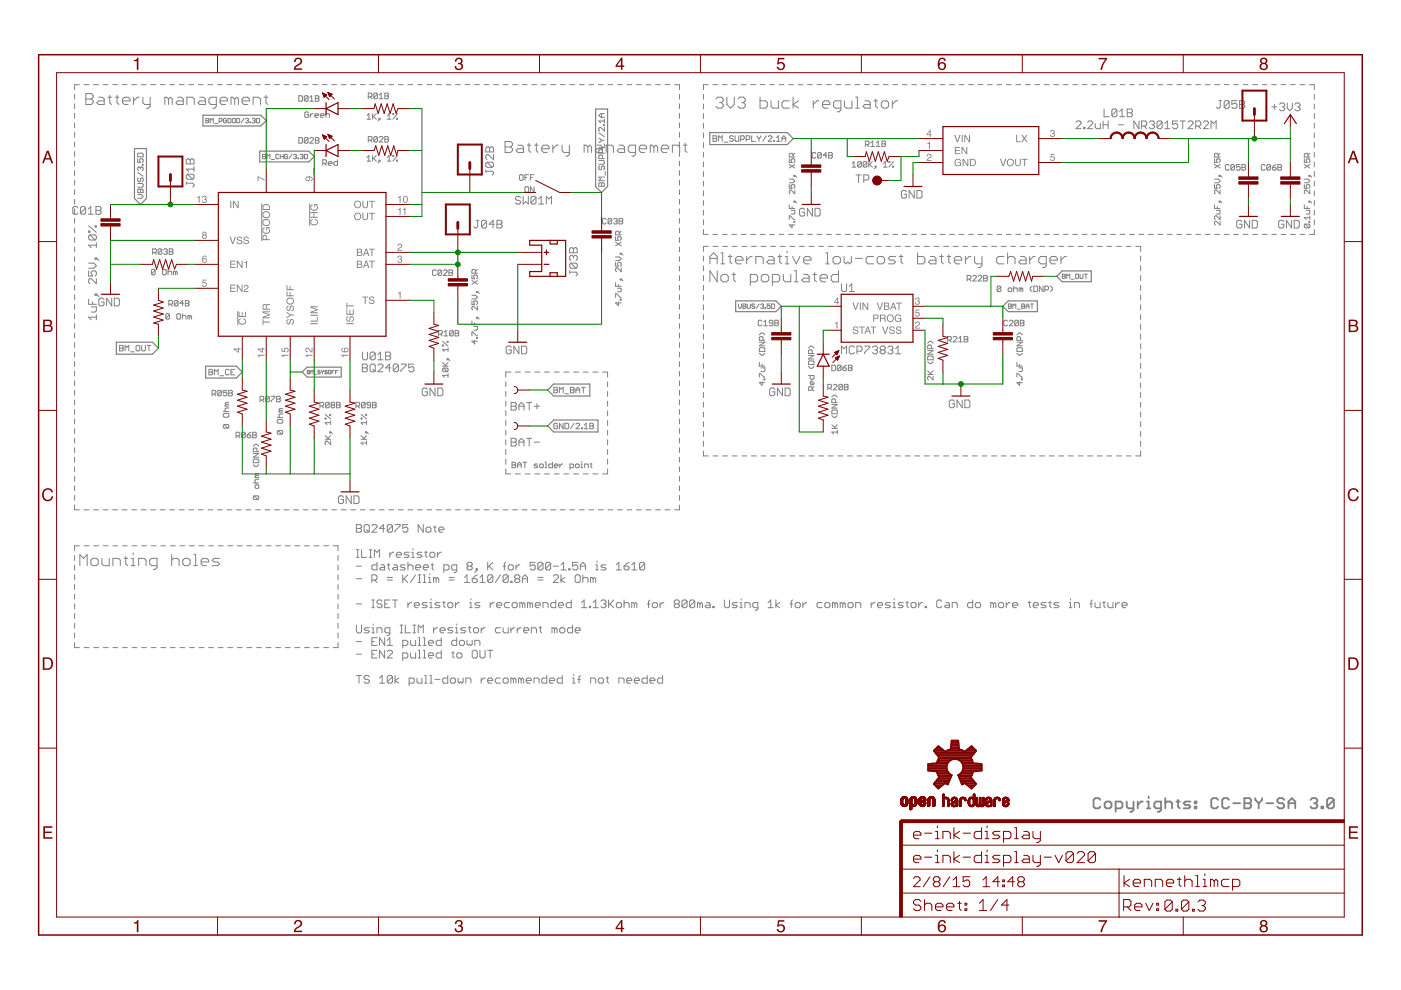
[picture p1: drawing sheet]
<svg xmlns="http://www.w3.org/2000/svg" width="297mm" height="210mm" viewBox="0 0 297 210" stroke-linecap="round" stroke-linejoin="round" font-family="sans-serif">
<g fill="none" stroke="#808080" stroke-width=".21">
<path d="M15.8 20v1M16.8 17.9h-1v1.1M17.8 17.9h1.1M18.2 19.8h1.2l.3 .4v.4l-.3 .4 .3 .4v.4l-.3 .4h-1.2zM19.9 17.9h1M21.9 17.9h1M23.9 17.9h1M25.9 17.9h1M27.9 17.9h1.1M30 17.9h1M32 17.9h1M34 17.9h1"/>
<path d="M36 17.9h1M38 17.9h1.1M40 17.9h1.1M42.1 17.9h1M44.1 17.9h1M46.1 17.9h1M48.1 17.9h1M50.1 17.9h1.1M52.2 17.9h1M54.2 17.9h1M56.2 17.9h1M58.2 17.9h1"/>
<path d="M60.2 17.9h1.1M62.3 17.9h1M64.3 17.9h1M66.3 17.9h1M68.3 17.9h1M70.3 17.9h1.1M72.3 17.9h1.1M74.4 17.9h1M76.4 17.9h1M78.4 17.9h1M80.4 17.9h1M82.4 17.9h1.1"/>
<path d="M84.5 17.9h1M86.5 17.9h1M88.5 17.9h1M90.5 17.9h1M92.5 17.9h1.1M94.6 17.9h1M96.6 17.9h1M98.6 17.9h1M100.6 17.9h1M102.7 17.9h1M104.7 17.9h1M106.7 17.9h1"/>
<path d="M108.7 17.9h1M110.7 17.9h1M112.8 17.9h1M114.8 17.9h1M116.8 17.9h1M118.8 17.9h1M120.8 17.9h1M122.9 17.9h1M124.9 17.9h1M126.9 17.9h1M128.9 17.9h1M130.9 17.9h1"/>
<path d="M132.9 17.9h1.1M135 17.9h1M137 17.9h1M139 17.9h1M141 17.9h1M143 17.9h1.1v1.1M144.1 20v1M150.1 17.9h-1v1.1M151.2 17.9h.9M153.2 17.9h1M155.2 17.9h1M157.2 17.9h1"/>
<path d="M159.2 17.9h1M161.2 17.9h1M163.2 17.9h1M165.2 17.9h1M167.2 17.9h1M169.2 17.9h1M171.2 17.9h1M173.2 17.9h1M175.2 17.9h1.1M177.2 17.9h1.1M179.3 17.9h1M181.3 17.9h1"/>
<path d="M183.3 17.9h1M185.3 17.9h1M187.3 17.9h1M189.3 17.9h1M191.3 17.9h1M193.3 17.9h1M195.3 17.9h1M197.3 17.9h1M199.3 17.9h1M201.3 17.9h1.1M203.3 17.9h1.1M205.4 17.9h1"/>
<path d="M207.4 17.9h1M209.4 17.9h1M211.4 17.9h1M213.4 17.9h1M215.4 17.9h1M217.4 17.9h1M219.4 17.9h1M221.4 17.9h1M223.4 17.9h1M225.4 17.9h1M227.5 17.9h1M229.4 17.9h1.1"/>
<path d="M231.5 17.9h1M233.5 17.9h1M235.5 17.9h1M237.5 17.9h1M239.5 17.9h1M241.5 17.9h1M243.5 17.9h1M245.5 17.9h1M247.5 17.9h1M249.5 17.9h1M251.5 17.9h1.1M253.6 17.9h1"/>
<path d="M255.6 17.9h1M257.6 17.9h1M259.6 17.9h1M261.6 17.9h1M263.6 17.9h1M265.6 17.9h1M267.6 17.9h1M269.6 17.9h1M271.6 17.9h1M273.6 17.9h1M275.6 17.9h1M277.6 17.9h1.1v1.1"/>
<path d="M15.8 22v1M15.8 24v1.1M15.8 26.1v1M15.8 28.1v1M15.8 30.1v1M15.8 32.1v1.1M15.8 34.2v1M15.8 36.2v1M15.8 38.2v1M18.2 21h1.2M20.9 20.6h.8l.4 .4v1.2h-1.2l-.4-.4 .4-.4h1.2M22.9 20.6h.7"/>
<path d="M23.3 20.2v1.6l.3 .4M24.4 20.6h.8M24.8 20.2v1.6l.4 .4M26 21.4h1.6v-.4l-.4-.4h-.8l-.4 .4v.8l.4 .4h.8M28.3 20.6v1.6M29.5 20.6h-.4l-.8 .8M30.3 20.6v1.2l.4 .4h1.1M31.8 20.6v2l-.3 .3h-.4M35.7 21l-.4-.4h-.4v1.6M35.7 21v1.2M35.7 21l.4-.4 .4 .4v1.2M37.7 20.6h.8l.4 .4v1.2h-1.2l-.4-.4 .4-.4h1.2"/>
<path d="M39.6 22.2v-1.6h1.2l.4 .4v1.2M42.4 20.6h.7l.4 .4v1.2h-1.1l-.4-.4 .4-.4h1.1M45.9 22.2h-1.2l-.4-.4v-.8l.4-.4h1.2v2l-.4 .3h-.4M46.7 21.4h1.5v-.4l-.4-.4h-.8l-.3 .4v.8l.3 .4h.8M49.8 21l-.4-.4h-.4v1.6M49.8 21v1.2M49.8 21l.4-.4 .3 .4v1.2M51.3 21.4h1.6v-.4l-.4-.4h-.8l-.4 .4v.8l.4 .4h.8M53.7 22.2v-1.6h1.1l.4 .4v1.2M56 20.6h.8M56.4 20.2v1.6l.4 .4M65.4 23.9l-.2-.2h-.4l-.2 .2v.8l.2 .2h.4l.2-.2v-.4h-.4"/>
<path d="M65.8 24.1v.8M66.4 24.1l-.6 .4M66.8 24.5h.7l-.1-.4h-.4l-.2 .2v.4l.2 .2h.4M67.9 24.5h.8l-.2-.4h-.4l-.2 .2v.4l.2 .2h.4M68.4 34.6h.6l.2-.1v-.4l-.2-.2h-.6v1.2M68.8 34.6l.4 .5M69.1 24.9v-.8h.6l.2 .2v.6M69.6 34.6h.8l-.2-.3h-.4l-.2 .2v.3l.2 .3h.4M71.5 33.9v1.2h-.5l-.2-.3v-.3l.2-.2h.5M77.8 24.5l.4-.4v1.2M77.8 33.4l.4-.4v1.2M77.8 25.3h.8"/>
<path d="M77.8 34.2h.8M79 24.1v1.2M79 33v1.2M79.2 33.6l.6 .6M79.2 24.7l.6 .6M79.8 24.1l-.8 .8M79.8 33l-.8 .8M80.3 25.1h.3v.2h-.3zM80.3 34h.3v.2h-.3zM80.6 25.3l-.4 .4M80.6 34.2l-.4 .3M82.1 25.3h.8"/>
<path d="M82.1 24.5l.4-.4v1.2M82.1 33.4l.4-.4v1.2M82.1 34.2h.8M83.3 24.1h.2v.2h-.2zM83.3 33h.2v.2h-.2zM84.1 25.1h.2v.2h-.2zM84.1 34h.2v.2h-.2zM84.3 24.1l-1 1.2M84.3 33l-1 1.2M107.1 30h1.1l.4 .4v.4l-.4 .4 .4 .3v.4l-.4 .4h-1.1zM107.1 31.2h1.1M109.8 30.8h.8l.4 .4v1.1h-1.2l-.4-.4 .4-.4h1.2"/>
<path d="M110.3 37h.4l.2 .3v.7l-.2 .2h-.4l-.2-.2v-.7zM111.3 37.6h.4M111.5 39.6h.4l.2 .2v.8l-.2 .2h-.4l-.2-.2v-.8zM111.8 30.8h.7M112.1 37h-.8v1.2M112.1 30.4v1.5l.4 .4M112.5 37.6h.4M113.2 37h-.7v1.2M113.2 39.6v1.2l-.7-1.2v1.2M113.3 30.8h.8M113.7 30.4v1.5l.4 .4M114.9 31.5h1.5v-.3l-.4-.4h-.7l-.4 .4v.7l.4 .4h.7"/>
<path d="M117.2 30.8v1.5M118.4 30.8h-.4l-.8 .7M119.2 30.8v1.1l.3 .4h1.2M120.7 30.8v1.9l-.4 .4h-.3M124.6 31.2l-.4-.4h-.4v1.5M124.6 31.2v1.1M124.6 31.2l.4-.4 .4 .4v1.1M126.6 30.8h.7l.4 .4v1.1h-1.1l-.4-.4 .4-.4h1.1M128.5 32.3v-1.5h1.2l.4 .4v1.1M131.3 30.8h.7l.4 .4v1.1h-1.1l-.4-.4 .4-.4h1.1M134.7 32.3h-1.1l-.4-.4v-.7l.4-.4h1.1v1.9l-.3 .4h-.4M135.5 31.5h1.6v-.3l-.4-.4h-.8l-.4 .4v.7l.4 .4h.8"/>
<path d="M138.6 31.2l-.3-.4h-.4v1.5M138.6 31.2v1.1M138.6 31.2l.4-.4 .4 .4v1.1M140.2 31.5h1.6v-.3l-.4-.4h-.8l-.4 .4v.7l.4 .4h.8M142.6 32.3v-1.5h1.1l.4 .4v1.1M144.1 22v1M144.1 24v1.1M144.1 26.1v1M144.1 28.1v1M144.1 30.1v1M144.1 32.1v1.1M144.1 34.2v1"/>
<path d="M144.1 36.2v1M144.1 38.2v1M144.9 30.8h.8M145.3 30.4v1.5l.4 .4M149.1 20v1M149.1 22.1v1M149.1 24.1v1M149.1 26.1v1.1M149.1 28.2v1M149.1 30.2v1.1M149.1 32.3v1M149.1 34.3v1.1"/>
<path d="M149.1 36.4v1M149.1 38.4v1.1M151.8 21l.4-.4h.8l.3 .4v.4l-.3 .4M152.5 21.8h.5M153 21.8l.3 .4v.3l-.3 .4h-.8l-.4-.4M154.1 20.6v1.6l.8 .7 .8-.7v-1.6M156.5 21l.3-.4h.8l.4 .4v.4l-.4 .4M157.2 21.8h.4M157.6 21.8l.4 .4v.3l-.4 .4h-.8l-.3-.4M161.1 20.6v2.3h1.2l.4-.4v-.7l-.4-.4h-1.2M163.5 21.4v1.1l.4 .4h1.1v-1.5M167.3 33.7v.8h.6l-.2-.4 .2-.4h.4l.2 .2v.4l-.2 .2"/>
<path d="M167.3 39.1v.8h.6l-.2-.4 .2-.4h.4l.2 .2v.4l-.2 .2M167.3 38h.8l.4 .4-.4 .4h-.8M167.3 34.9l1.2 .7M167.4 21.4h-1.2l-.4 .4v.7l.4 .4h1.2M168.1 33.3v-.6l-.2-.2h-.4l-.2 .2v.6h1.2M168.1 20.6v2.3M168.3 37.2h.2v.2h-.2zM168.5 37.2l.4 .4M168.5 34.9l-1.2 .7M168.5 32.5l-.4 .4M169.3 21.4l-1.2 .8 1.2 .7M172.4 21.4v1.5"/>
<path d="M173.6 21.4h-.4l-.8 .8M174.4 22.2h1.5v-.4l-.3-.4h-.8l-.4 .4v.7l.4 .4h.8M178.3 22.9h-1.2l-.4-.4v-.7l.4-.4h1.2v1.9l-.4 .4h-.4M179 21.4v1.1l.5 .4h1.1v-1.5M180.7 34.6l.4-.4v1.2M180.7 35.4h.8M181.4 20.6h.4v2.3M181.4 22.9h.8M182.6 34.5v.7l-.2 .2h-.4l-.2-.2M182.6 34.5l-.2-.3h-.4l-.2 .3v.7M182.6 34.5l-.8 .7M183.3 21.4h.8l.4 .4v1.1h-1.2l-.3-.4 .3-.3h1.2"/>
<path d="M183.8 34.5v.7l-.2 .2h-.4l-.2-.2M183.8 34.5l-.2-.3h-.4l-.2 .3v.7M183.8 34.5l-.8 .7M184.2 34.2v1.2M184.4 34.8l.6 .6M185 34.2l-.8 .8M185.3 21.4h.8M185.5 35.2h.2v.2h-.2zM185.7 21v1.5l.4 .4M185.7 35.4l-.3 .4M186.9 21.8l.3-.4h.8l.4 .4v.7l-.4 .4h-.8l-.3-.4zM187.3 35.4h.8"/>
<path d="M187.3 34.6l.4-.4v1.2M188.5 34.2h.2v.3h-.2zM189.2 21.4v1.5M189.3 35.2h.1v.2h-.1zM189.4 34.2l-.9 1.2M190.4 21.4h-.4l-.8 .8M228.1 25.9l.3-.2h.5l.3 .2v.3l-1.1 1.1h1.1M229.8 27h.2v.3h-.2zM230.6 25.9l.3-.2h.5l.3 .2v.3l-1.1 1.1h1.1M232.2 26.2v.8l.3 .3h.8v-1.1M233.9 25.7v1.6M233.9 26.5h1"/>
<path d="M234.9 25.7v1.6M237.1 26.5h1.1M241.5 25.7v1.6l-1.1-1.6v1.6M242 26.7h.9l.2-.2v-.6l-.2-.2h-.9v1.6M242.6 26.7l.5 .6M243.7 25.9l.2-.2h.6l.3 .2v.3l-.3 .3M244.2 26.5h.3M244.5 26.5l.3 .2v.3l-.3 .3h-.6l-.2-.3M246.4 25.9v1.1l-.3 .3h-.5l-.3-.3M246.4 25.9l-.3-.2h-.5l-.3 .2v1.1M246.4 25.9l-1.1 1.1M247 27.3h1"/>
<path d="M247 26.2l.5-.5v1.6M249.7 25.7h-1.1v.8l.5-.3h.3l.3 .3v.5l-.3 .3h-.5l-.3-.3M250.2 25.7h1.1M250.8 25.7v1.6M251.9 25.9l.2-.2h.6l.2 .2v.3l-1 1.1h1M253.5 26.7h.8l.3-.2v-.6l-.3-.2h-.8v1.6M254 26.7l.6 .6M255.1 25.9l.3-.2h.5l.3 .2v.3l-1.1 1.1h1.1M256.8 27.3v-1.6l.5 .5 .6-.5v1.6M257.5 33.7v.8h.6l-.2-.4 .2-.4h.4l.2 .2v.4l-.2 .2M257.5 39.1v.8h.6l-.2-.4 .2-.4h.4l.2 .2v.4l-.2 .2M257.5 38h.8l.4 .4-.4 .4h-.8"/>
<path d="M257.5 34.9l1.2 .7M258.3 33.3v-.6l-.2-.2h-.4l-.2 .2v.6h1.2M258.5 37.2h.2v.2h-.2zM258.7 37.2l.4 .4M258.7 34.9l-1.2 .7M258.7 32.5l-.4 .4M269.6 22.6h1.1M270.2 22.1v1.1M271.3 22.1l.2-.3h.6l.3 .3v.3l-.3 .2M271.8 22.6h.3M272.1 22.6l.3 .3v.3l-.3 .3h-.6l-.2-.3M272.9 21.8v1.1l.6 .6 .5-.6v-1.1"/>
<path d="M274.6 22.1l.2-.3h.6l.2 .3v.3l-.2 .2M275.1 22.6h.3M275.4 22.6l.2 .3v.3l-.2 .3h-.6l-.2-.3M276.5 33.7v.8h.6l-.2-.4 .2-.4h.4l.2 .2v.4l-.2 .2M276.5 39.1v.8h.6l-.2-.4 .2-.4h.4l.2 .2v.4l-.2 .2M276.5 38h.8l.4 .4-.4 .4h-.8M276.5 34.9l1.2 .7M277.3 33.3v-.6l-.2-.2h-.4l-.2 .2v.6h1.2M277.5 37.2h.2v.2h-.2zM277.7 37.2l.4 .4M277.7 34.9l-1.2 .7M277.7 32.5l-.4 .4"/>
<path d="M278.7 20v1M278.7 22.1v1M278.7 24.1v1M278.7 26.1v1.1M278.7 28.2v1M278.7 30.2v1.1M278.7 32.3v1M278.7 34.3v1.1M278.7 36.4v1M278.7 38.4v1.1M15.8 40.2v1.1M15.8 42.3v1"/>
<path d="M15.8 44.3v1M15.8 46.3v1M15.8 48.3v1.1M15.8 50.4v1M15.8 52.4v1M15.8 54.4v1M15.8 56.4v1.1M15.8 58.5v1M18.8 57.4v1.1h.8l-.3-.5v-.3l.3-.3h.6l.2 .3v.6l-.2 .2M18.8 49h.3v.3h-.3zM18.8 55.8h1.1l.5 .5-.5 .6h-1.1M18.8 47.9l1.6 1.4"/>
<path d="M19.1 49.8h1.1l.2 .3v.5l-.2 .3M19.1 49.8l-.3 .3v.5l.3 .3h1.1M19.1 49.8l1.1 1.1M20.2 47.9h.2v.3h-.2zM20.2 54.7h.2v.3h-.2zM20.4 59.1v1.1l-1.1-1.1h-.2l-.3 .3v.5l.3 .3M20.4 51.4v1.1M20.4 54.7l.6 .5M20.4 52h-1.6l.5 .5M32.9 57.3l-.2-.2h-.4l-.2 .2v.8M32.9 57.3v.8l-.2 .2h-.4l-.2-.2M32.9 57.3l-.8 .8"/>
<path d="M34.6 57.1h.4l.2 .2v.8l-.2 .2h-.4l-.1-.2v-.8zM35.6 57.7l.2-.2h.4l.2 .2v.6M35.6 57.1v1.2M37.2 57.7l-.4-.2v.8M37.2 57.7v.6M37.2 57.7l.2-.2 .2 .2v.6M100.1 58.3v.8h.5l-.2-.4 .2-.4h.4l.2 .2v.4l-.2 .2M100.1 59.5l1.1 .8M100.8 57.9v-.6l-.2-.2h-.4l-.1 .2v.6h1.1M101.2 59.5l-1.1 .8M101.2 57.1l-.4 .4M130.5 50.2v.8h.6l-.2-.4 .2-.4h.4l.2 .2v.4l-.2 .2"/>
<path d="M130.5 55.6v.8h.6l-.2-.4 .2-.4h.4l.2 .2v.4l-.2 .2M130.5 59.9v.8h1.2M130.5 54.5h.8l.4 .4-.4 .3h-.8M130.5 51.4l1.2 .7M131.3 49.8v-.6l-.2-.2h-.4l-.2 .2v.6h1.2M131.5 53.7h.2v.2h-.2zM131.5 59.2h.2v.2h-.2zM131.7 56.8v.8l-.8-.8-.4 .2v.4l.2 .2M131.7 59.2l.4 .3M131.7 53.7l.4 .4M131.7 51.4l-1.2 .7M131.7 49l-.4 .4"/>
<path d="M144.1 40.2v1.1M144.1 42.3v1M144.1 44.3v1M144.1 46.3v1M144.1 48.3v1.1M144.1 50.4v1M144.1 52.4v1M144.1 54.4v1M144.1 56.4v1.1M144.1 58.5v1M149.1 40.5v1M149.1 42.5v1.1"/>
<path d="M149.1 44.6v1M149.1 46.6v1M149.1 48.6v1.1h1M149.1 54.3v1.1M149.1 56.4v1M149.1 58.4v1.1M150.2 52.2h-1.1v1.1M150.5 55.9v-1.5l.8-.8 .8 .8v1.5M150.5 54.8h1.6M151.2 49.7h.9M151.2 52.2h1M152.1 57.4v2.4l-1.6-2.4v2.4"/>
<path d="M152.8 53.6h.4v2.3M152.8 55.9h.8M153.2 49.7h1M153.2 52.2h1M153.2 58.2h.8l.4 .4v.8l-.4 .4h-.8l-.4-.4v-.8zM154.4 54.4h.8M154.8 54v1.6l.4 .3M155.2 49.7h1M155.2 58.2h.8M155.3 52.2h1M155.6 57.8v1.6l.4 .4M156 55.2h1.5v-.4l-.4-.4h-.7l-.4 .4v.8l.4 .3h.7"/>
<path d="M157.2 49.7h1M157.3 52.2h1M158.3 54.4v1.5M159.1 59.8h1.2l.3-.4v-.8l-.3-.4h-1.2v2.3M159.2 49.7h1M159.3 52.2h1.1M159.5 54.4h-.4l-.8 .8M160.3 55.9v-1.5h1.1l.4 .4v1.1M161.2 49.7h1M161.4 52.2h1M161.4 58.6l.4-.4h.8l.4 .4v.8l-.4 .4h-.8l-.4-.4zM163 54.4h.8l.3 .4v1.1h-1.1l-.4-.3 .4-.4h1.1"/>
<path d="M163.2 49.7h1M163.4 52.2h1M163.8 59.8h1.1l.4-.4v-.8l-.4-.4h-1.1v2.3M164.9 54.4h.8M165.2 49.7h1M165.3 54v1.6l.4 .3M165.4 52.2h1.1M166.1 58.2v1.2l.4 .4h1.2v-1.6M166.5 55.9h.8M166.5 54.4h.4v1.5M166.9 53.2v.4M167.2 49.7h1"/>
<path d="M167.3 43.4v.8h1.2M167.3 46.5v-.7h.2l.8 .7h.2M167.5 52.2h1M167.7 44.6h.8v.6l-.2 .2h-.6M167.9 47.5v.8l-.6-.6h1.2M167.9 43.8v.4M168 54.4l.8 1.5 .8-1.5M168.3 46.9h.2v.2h-.2zM168.3 42.7h.2v.1h-.2zM168.4 59.8h.8M168.4 57.4h.4v2.4M168.5 40.3v.8l-.8-.8-.4 .2v.4l.2 .2"/>
<path d="M168.5 42.7l.4 .3M169.2 49.7h1M169.5 52.2h1M170.4 55.2h1.5v-.4l-.3-.4h-.8l-.4 .4v.8l.4 .3h.8M170.4 58.2h.8l.4 .4v1.2h-1.2l-.4-.4 .4-.4h1.2M170.6 44.4l-.3-.2h-.5l-.3 .2v1.2l.3 .2h.5l.3-.2v-.6h-.5M171.2 49.7h1M171.5 52.2h1.1M172.3 44.2v1.6l-1.1-1.6v1.6M172.3 58.2h.8M172.7 57.8v1.6l.4 .4M172.8 44.2h.8l.3 .2v1.2l-.3 .2h-.8z"/>
<path d="M173.2 49.7h1M173.6 52.2h1M173.9 59h1.6v-.4l-.4-.4h-.8l-.4 .4v.8l.4 .4h.8M175.1 53.6h.4v2.3M175.1 55.9h.7M175.2 49.7h1.1M175.6 52.2h1.1M176.6 54.8l.4-.4h.8l.4 .4v.8l-.4 .3h-.8l-.4-.3zM177.2 49.7h1.1M177.7 52.2h1M177.8 57.4v2.4h-1.2l-.4-.4v-.8l.4-.4h1.2M179 54.4v1.2l.3 .3 .4-.3 .4 .3 .4-.3v-1.2"/>
<path d="M179.3 49.7h1M179.7 52.2h1M181.3 49.7h1M181.3 54.8h1.6M181.7 52.2h1.1M183.3 49.7h1M183.8 52.2h1M185.2 54.4h-1.2l-.4 .4v.8l.4 .3h1.2M185.3 49.7h1M185.8 52.2h1M186 54.8l.4-.4h.7l.4 .4v.8l-.4 .3h-.7l-.4-.3zM187.3 49.7h1"/>
<path d="M187.8 52.2h1.1M189.3 49.7h1M189.9 52.2h1M189.9 54.4h-1.2l-.4 .4 .4 .4h.8l.4 .4-.4 .3h-1.2M190.6 54.4h.8M191.1 54v1.6l.3 .3M191.3 49.7h1M191.9 52.2h1.1M192.2 40.6l-.3-.2h-.5l-.3 .2v1.1l.3 .3h.5l.3-.3v-.5h-.5M193.3 49.7h1M193.8 40.4v1.6l-1.1-1.6v1.6M194 52.2h1"/>
<path d="M194.4 40.4h.8l.3 .2v1.1l-.3 .3h-.8zM194.5 53.6v2.3h1.2l.4-.3v-.8l-.4-.4h-1.2M195.3 49.7h1M196 52.2h1M197.3 54.4h.8l.3 .4v1.1h-1.1l-.4-.3 .4-.4h1.1M197.3 49.7h1M198 52.2h1.1M199.2 54.4h.8M199.3 49.7h1M199.6 54v1.6l.4 .3M200.1 52.2h1M200.8 54.4h.8"/>
<path d="M201.2 54v1.6l.4 .3M201.3 49.7h1.1M202.1 52.2h1M202.3 55.2h1.6v-.4l-.4-.4h-.8l-.4 .4v.8l.4 .3h.8M203.3 49.7h1.1M204.1 52.2h1.1M204.7 54.4v1.5M205.4 49.7h1M205.8 54.4h-.3l-.8 .8M206.2 52.2h1M206.6 54.4v1.2l.4 .3h1.2M207.4 49.7h1"/>
<path d="M208.2 52.2h1M208.2 54.4v1.9l-.4 .4h-.4M209.4 49.7h1M210.2 52.2h1.1M211.4 49.7h1M212.3 52.2h1M212.9 54.4h-1.2l-.4 .4v.8l.4 .3h1.2M213.4 49.7h1M213.6 54.8l.4-.4h.8l.4 .4v1.1M213.6 53.6v2.3M214.3 52.2h1M215.4 49.7h1"/>
<path d="M216.3 52.2h1.1M216.4 54.4h.7l.5 .4v1.1h-1.2l-.4-.3 .4-.4h1.2M217.4 49.7h1M218.3 54.4v1.5M218.4 52.2h1M219.4 49.7h1M219.5 54.4h-.4l-.8 .8M220.4 52.2h1.1M221.4 49.7h1M221.8 55.9h-1.1l-.4-.3v-.8l.4-.4h1.1v1.9l-.4 .4h-.4M222.5 52.2h1M222.6 55.2h1.6v-.4l-.4-.4h-.8l-.4 .4v.8l.4 .3h.8"/>
<path d="M223.4 49.7h1M224.5 52.2h1M224.9 54.4v1.5M225.4 49.7h1M226.1 54.4h-.4l-.8 .8M226.5 52.2h1.1M227.5 49.7h1M228.6 52.2h1M229.4 49.7h1.1M230.6 52.2h1M231.5 49.7h1M232.6 52.2h1.1"/>
<path d="M233.5 49.7h1M234.7 52.2h1M235.5 49.7h1M236.7 52.2h1.1M237.5 49.7h1M238.8 52.2h1M239.5 49.7h1M240.8 52.2h1v1.1M241.5 49.7h1M241.8 54.3v1.1M241.8 56.4v1M241.8 58.4v1.1"/>
<path d="M243.5 49.7h1M245.5 49.7h1M247.5 49.7h1M249.5 49.7h1M251.5 49.7h1.1M253.6 49.7h1M255.6 49.7h1M257.5 43.4v.8h1.2M257.6 49.7h1M257.9 44.6h.8v.6l-.2 .2h-.6M258.1 43.8v.4M258.5 42.7h.2v.1h-.2z"/>
<path d="M258.7 46.9v.8l-.8-.8-.4 .2v.4l.2 .2M258.7 45.8v.7l-.8-.7-.4 .2v.4l.2 .1M258.7 40.3v.8l-.8-.8-.4 .2v.4l.2 .2M258.7 42.7l.4 .3M259.6 49.7h1M261.6 49.7h1M263.3 47l-.3-.3h-.5l-.3 .3v1.1l.3 .2h.5l.3-.2v-.6h-.5M263.6 49.7h1M264.9 46.7v1.6l-1-1.6v1.6M265.5 46.7h.8l.3 .3v1.1l-.3 .2h-.8zM265.6 49.7h1M267.6 49.7h1"/>
<path d="M269.6 49.7h1M271.6 49.7h1M272.2 47l-.3-.3h-.5l-.3 .3v1.1l.3 .2h.5l.3-.2v-.6h-.5M273.6 49.7h1M273.8 46.7v1.6l-1-1.6v1.6M274.4 46.7h.8l.3 .3v1.1l-.3 .2h-.8zM275.6 49.7h1M276.5 43.4v.8h1.2M276.7 47.5l-.2 .2v.4l.2 .2h.8M276.7 47.5h.8l.2 .2v.4l-.2 .2M276.7 47.5l.8 .8M276.9 44.6h.8v.6l-.2 .2h-.6"/>
<path d="M277.1 43.8v.4M277.5 46.9h.2v.2h-.2zM277.5 42.7h.2v.1h-.2zM277.7 40.3v.8l-.8-.8-.4 .2v.4l.2 .2M277.7 45.8v.7M277.7 46.1h-1.2l.4 .4M277.7 42.7l.4 .3M278.7 48.6v1.1h-1.1M278.7 40.5v1M278.7 42.5v1.1M278.7 44.6v1M278.7 46.6v1"/>
<path d="M15.8 60.5v1M15.8 62.5v1M15.8 64.5v1.1M15.8 66.6v1M15.8 68.6v1M15.8 70.6v1M15.8 72.6v1.1M15.8 74.7v1M15.8 76.7v1M15.8 78.7v1M18.8 63.4v1.1h1.6M19.3 65.1h1.1v.8l-.2 .3h-.9"/>
<path d="M19.6 64v.5M20.2 62.3h.2v.3h-.2zM20.4 67.2h-1.6l.5 .6M20.4 66.7v1.1M20.4 62.3l.6 .6M22.1 63.5l-.3-.3h-.6l-.2 .3v1.1l.2 .3h.6l.3-.3v-.5h-.6M23.7 63.2v1.7l-1.1-1.7v1.7M24.2 63.2h.9l.2 .3v1.1l-.2 .3h-.9zM35.9 66.7l-.1-.2h-.5l-.1 .2v.8M35.9 66.7v.8l-.1 .2h-.5l-.1-.2M35.9 66.7l-.7 .8M37.5 66.7l.2-.2h.4l.2 .2v.8l-.2 .2h-.4l-.2-.2z"/>
<path d="M38.7 66.5v1.2M38.7 67.1l.2-.2h.3l.2 .2v.6M40.2 67.1l-.4-.2v.8M40.2 67.1v.6M40.2 67.1l.2-.2 .2 .2v.6M93.8 73.2h.2v.2h-.2zM93.8 77.6h1.2M93.8 76.9l.8 .7M93.8 72.4l1.2 1M94 78h.8l.2 .2v.4l-.2 .2M94 78l-.2 .2v.4l.2 .2h.8M94 78l.8 .8"/>
<path d="M94.8 72.4h.2v.2h-.2zM94.8 76.1h.2v.2h-.2zM95 79.6h-1.2l.4 .4M95 73.7v.8M95 79.2v.8M95 76.9l-.6 .5M95 76.1l.4 .4M95 74.1h-1.2l.4 .4M100.1 63.8v.8h.5l-.2-.4 .2-.4h.4l.2 .2v.3l-.2 .3M100.1 68.1v.7h1.1M100.1 71.2v-.8h.1l.8 .8h.2M100.1 62.6h.7l.4 .4-.4 .4h-.7"/>
<path d="M100.4 69.2h.8v.6l-.2 .2h-.6M100.6 72.2v.7l-.5-.6h1.1M100.6 68.5v.3M101 71.6h.2v.2h-.2zM101 61.8h.2v.2h-.2zM101 67.3h.2v.2h-.2zM101.2 64.9v.8l-.8-.8-.3 .2v.4l.1 .2M101.2 67.3l.4 .4M101.2 61.8l.4 .4M108.3 78.9h-1.1v1M108.4 73.7l-.3-.3h-.5l-.3 .3v1l.3 .3h.5l.3-.3v-.5h-.6M109.3 78.9h1"/>
<path d="M110 73.4v1.6l-1.1-1.6v1.6M110.6 73.4h.8l.3 .3v1l-.3 .3h-.8zM111.3 78.9h1.1M113.4 78.9h1M115.4 78.9h1.1M117.5 78.9h1.1M119.5 78.9h1.1M121.6 78.9h1.1M123.7 78.9h1M125.7 78.9h1.1M127.8 78.9h1v1M130.5 63.1v-.8h.2l.8 .8h.2"/>
<path d="M130.9 61.1h.8v.6l-.2 .2h-.6M131.1 64v.8l-.6-.6h1.2M131.1 60.3v.4M131.5 63.4h.2v.2h-.2zM144.1 60.5v1M144.1 62.5v1M144.1 64.5v1.1M144.1 66.6v1M144.1 68.6v1M144.1 70.6v1M144.1 72.6v1.1M144.1 74.7v1"/>
<path d="M144.1 76.7v1M144.1 78.7v1M149.1 60.5v1.1M149.1 62.6v1M149.1 64.6v1.1M149.1 66.7v1.1M149.1 68.7v1.1M149.1 70.8v1.1M149.1 72.9v1.1M149.1 75v1M149.1 77v1.1M149.1 79.1v1.1"/>
<path d="M161 72.6h1.2l-1.2 .7h1.2M161 73.9l.2-.2h.8l.2 .2v.6h-1.2zM161 76.8v.8h1.2M161 79.9v-.7l1.2 .7M161 74.9l.4 .4h.4l.4-.4M161 71l.4-.4h.4l.4 .4M161.4 78h.8v.6l-.2 .2h-.6M161.6 77.2v.4M161.8 72.2v-.6l-.2-.2h-.4l-.2 .2v.6h1.2M171.4 76.7l.2-.2h.8l.2 .2v.6h-1.2zM171.4 79.6h1.2v.6l-.2 .2h-.4l-.2-.2v-.6M171.4 77.7l.4 .4h.4l.4-.4"/>
<path d="M171.4 75.4h1.2l-1.2 .7h1.2M171.4 73.8l.4-.4h.4l.4 .4M172.2 75v-.6l-.2-.2h-.4l-.2 .2v.6h1.2M178.4 75v-1.6l.6 .5 .5-.5v1.6M181.1 73.7l-.2-.3h-.6l-.2 .3v1l.2 .3h.6l.2-.3M181.7 74.5h.8l.3-.3v-.5l-.3-.3h-.8v1.6M183.3 73.4h1.1v.3l-1.1 1v.3M185 73.7l.2-.3h.6l.3 .3v.2l-.3 .3M185.5 74.2h.3M185.8 74.2l.3 .3v.2l-.3 .3h-.6l-.2-.3M186.9 74.2l-.3-.3v-.2l.3-.3h.5l.3 .3v.2l-.3 .3M186.9 74.2l-.3 .3v.2l.3 .3h.5l.3-.3v-.2l-.3-.3"/>
<path d="M186.9 74.2h.5M188.2 73.7l.3-.3h.6l.2 .3v.2l-.2 .3M188.8 74.2h.3M189.1 74.2l.2 .3v.2l-.2 .3h-.6l-.3-.3M189.9 75h1.1M189.9 73.9l.5-.5v1.6M196.7 75.7l.2-.2h.8l.1 .2v.6h-1.1zM196.7 72.8l.4-.4h.4l.3 .4M196.7 79.4h1.1M196.7 78.6l.8 .8M196.7 76.7l.4 .4h.4l.3-.4M196.7 74.3h1.1l-1.1 .8h1.1"/>
<path d="M197.5 73.9v-.5l-.2-.2h-.4l-.2 .2v.5h1.1M197.8 79.8v.8l-.7-.8-.4 .2v.4l.2 .2M197.8 78.6l-.5 .6M212.2 60.9v.7l-.2 .2h-.4l-.2-.2M212.2 60.9l-.2-.2h-.4l-.2 .2v.7M212.2 60.9l-.8 .7M213.9 61h.4l.2 .3v.3l-.2 .2h-.4l-.2-.2v-.3zM214.9 61.3l.2-.3h.4l.2 .3v.5M214.9 60.7v1.1M215.6 71l.4-.4h.4l.4 .4M215.6 72.6h1.2l-1.2 .7h1.2M215.6 79.9v-.7l1.2 .7"/>
<path d="M215.6 76.8v.8h1.2M215.6 74.9l.4 .4h.4l.4-.4M215.6 73.9l.2-.2h.8l.2 .2v.6h-1.2zM216 78h.8v.6l-.2 .2h-.6M216.2 77.2v.4M216.4 72.2v-.6l-.2-.2h-.4l-.2 .2v.6h1.2M216.5 61.3l-.4-.3v.8M216.5 61.3v.5M216.5 61.3l.2-.3 .2 .3v.5M218.8 60.7l-.4 .3v.4l.4 .4M219.2 60.7h.6l.2 .2v.7l-.2 .2h-.6zM221.1 60.7v1.1l-.7-1.1v1.1"/>
<path d="M221.5 61.4h.6l.2-.1v-.4l-.2-.2h-.6v1.1M222.7 60.7l.4 .3v.4l-.4 .4M241.8 60.5v1.1M241.8 62.6v1M241.8 64.6v1.1M241.8 66.7v1.1M241.8 68.7v1.1M241.8 70.8v1.1M241.8 72.9v1.1M241.8 75v1M241.8 77v1.1M241.8 79.1v1.1"/>
<path d="M15.8 80.8v1M15.8 82.8v1M15.8 84.8v1M15.8 86.8v1M15.8 88.8v1.1M15.8 90.9v1M15.8 92.9v1M15.8 94.9v1M15.8 96.9v1.1M15.8 99v1M47.3 87.3h1.2M47.5 90l-.2 .2v.4l.2 .2h.8"/>
<path d="M47.5 87.7h.8l.2 .2v.4l-.2 .2h-.8l-.2-.2v-.4zM47.5 90h.8l.2 .2v.4l-.2 .2M47.5 90l.8 .8M47.9 85.7l-.2 .4h.8M47.9 85.7h.6M48.5 86.5h-.6l-.2 .2v.4l.2 .2M48.5 85.3h-.6l-.2 .2 .2 .2M53.7 98.5l.4 .4h.4l.4-.4M53.7 96.2h1.2l-1.2 .7h1.2M53.7 94.6l.4-.4h.4l.4 .4M53.9 97.3h.8l.2 .2v.6h-1.2v-.6zM54.5 95.8v-.6l-.2-.2h-.4l-.2 .2v.6h1.2"/>
<path d="M58.8 88.5h1.1M59 91.3l-.2 .2v.4l.2 .2h.8M59 88.9h.8l.1 .2v.4l-.1 .2h-.8l-.2-.2v-.4zM59 91.3h.8l.1 .2v.4l-.1 .2M59 91.3l.8 .8M59.4 87l-.2 .4h.7M59.4 87h.5M59.9 87.8h-.5l-.2 .2v.3l.2 .2M59.9 86.6h-.5l-.2 .2 .2 .2M68.9 88.6h.2v.2h-.2zM68.9 93.1h1.2M68.9 92.4l.8 .7"/>
<path d="M68.9 87.9l1.2 .9M69.9 87.9h.2v.2h-.2zM69.9 91.6h.2v.2h-.2zM70.1 89.2v.8M70.1 93.5v.8l-.8-.8-.4 .2v.4l.2 .2M70.1 92.4l-.6 .5M70.1 91.6l.4 .4M70.1 89.6h-1.2l.4 .4M76.6 93.1h1.1M76.6 88.6h.2v.2h-.2zM76.6 92.4l.7 .7M76.6 87.9l1.1 .9"/>
<path d="M77.5 91.6h.2v.2h-.2zM77.5 87.9h.2v.2h-.2zM77.7 89.6h-1.1l.3 .4M77.7 93.9h-1.1l.3 .4M77.7 89.2v.8M77.7 93.5v.8M77.7 92.4l-.6 .5M77.7 91.6l.4 .4M90.6 82.5l-.3-.2h-.5l-.3 .2v1.1l.3 .3h.5l.3-.3v-.5h-.5M92.2 82.3v1.6l-1-1.6v1.6M92.8 82.3h.8l.3 .2v1.1l-.3 .3h-.8zM107.2 80.9v1.1"/>
<path d="M107.2 83v1.1M107.2 85v1.1M107.2 87.1v1.1M107.2 89.2v1M107.2 91.2v1.1M107.2 93.3v1M107.2 95.3v1.1M107.2 97.4v1M107.2 99.4v1.1h1.1M128.8 80.9v1.1M128.8 83v1.1M128.8 85v1.1"/>
<path d="M128.8 87.1v1.1M128.8 89.2v1M128.8 91.2v1.1M128.8 93.3v1M128.8 95.3v1.1M128.8 97.4v1M128.8 99.4v1.1h-1M144.1 80.8v1M144.1 82.8v1M144.1 84.8v1M144.1 86.8v1M144.1 88.8v1.1"/>
<path d="M144.1 90.9v1M144.1 92.9v1M144.1 94.9v1M144.1 96.9v1.1M144.1 99v1M149.1 81.2v1M149.1 83.2v1.1M149.1 85.3v1M149.1 87.4v1M149.1 89.4v1.1M149.1 91.5v1M149.1 93.5v1.1"/>
<path d="M149.1 95.6v1.1h1.1M151.2 96.7h1M153.2 96.7h1M155.3 96.7h1M157.3 96.7h1M159.3 96.7h1.1M161.4 96.7h1M161.6 80.9v.8l-.6-.6h1.2M162 80.3h.2v.2h-.2zM163.4 96.7h1M164.3 82.5l-.3-.2h-.6l-.2 .2v1.1l.2 .3h.6l.3-.3v-.5h-.6M165.4 96.7h1.1"/>
<path d="M165.9 82.3v1.6l-1.1-1.6v1.6M166.5 82.3h.8l.2 .2v1.1l-.2 .3h-.8zM167.5 96.7h1M169.5 96.7h1M171.5 96.7h1.1M172.2 82.7v-.5l-.2-.2h-.4l-.2 .2v.5h1.2M172.6 81v.4l-.2 .2h-.4l-.2-.2v-.4l.4-.2v.8M172.6 82l-.4 .4M173.6 96.7h1M175.6 96.7h1.1M176.4 88.1l.3 .4h.4l.4-.4M176.4 85.8h1.1l-1.1 .7h1.1"/>
<path d="M176.4 87.1l.2-.2h.7l.2 .2v.6h-1.1zM176.4 90.8h1.1M176.4 90l.7 .8M176.4 84.2l.3-.4h.4l.4 .4M177.1 85.4v-.6l-.1-.2h-.4l-.2 .2v.6h1.1M177.5 91.6h-1.1l.3 .4M177.5 91.2v.8M177.5 90l-.5 .6M177.7 96.7h1M179.7 96.7h1M181.7 96.7h1.1M183.8 96.7h1"/>
<path d="M185.8 96.7h1M187.8 96.7h1.1M189.9 96.7h1M191.9 96.7h1.1M194 96.7h1M196 96.7h1M198 96.7h1.1M200.1 96.7h1M202.1 96.7h1M202.4 85.1l-.3-.3h-.6l-.2 .3v1.1l.2 .2h.6l.3-.2v-.6h-.6M204 84.8v1.6l-1.1-1.6v1.6M204.1 96.7h1.1"/>
<path d="M204.6 84.8h.8l.2 .3v1.1l-.2 .2h-.8zM206.2 96.7h1M208.2 96.7h1M210.2 96.7h1.1M212.3 96.7h1M214.3 96.7h1M216.2 80.9v.8l-.6-.6h1.2M216.3 96.7h1.1M216.6 80.3h.2v.2h-.2zM218.4 96.7h1M220.4 96.7h1.1M222.5 96.7h1"/>
<path d="M224.5 96.7h1M226.5 96.7h1.1M228.6 96.7h1M230.6 96.7h1M232.6 96.7h1.1M234.7 96.7h1M236.7 96.7h1.1M238.8 96.7h1M241.8 81.2v1M241.8 83.2v1.1M241.8 85.3v1M241.8 87.4v1"/>
<path d="M241.8 89.4v1.1M241.8 91.5v1M241.8 93.5v1.1M241.8 95.6v1.1h-1M15.8 101v1M15.8 103v1.1M15.8 105.1v1M15.8 107.1v1h1M15.8 117.8v1M15.8 119.8v1.1M16.8 115.7h-1v1.1M16.9 119.9v-2.3l.8 .8 .8-.8v2.3"/>
<path d="M17.8 108.1h1.1M17.8 115.7h1.1M19.3 118.8l.4-.4h.7l.4 .4v.7l-.4 .4h-.7l-.4-.4zM19.9 108.1h1M19.9 115.7h1M21.6 118.4v1.1l.4 .4h1.2v-1.5M21.9 108.1h1M21.9 115.7h1M23.9 108.1h1M23.9 115.7h1.1M23.9 119.9v-1.5h1.2l.4 .4v1.1M25.9 108.1h1"/>
<path d="M26 115.7h1M26.3 118.4h.8M26.7 118v1.5l.4 .4M27.8 119.9h.8M27.8 118.4h.4v1.5M27.9 108.1h1.1M28 115.7h1M28.2 117.2v.4M29.4 119.9v-1.5h1.2l.4 .4v1.1M30 108.1h1M30 115.7h1.1M32 108.1h1"/>
<path d="M32.1 115.7h1M33.3 119.9h-1.2l-.4-.4v-.7l.4-.4h1.2v1.9l-.4 .4h-.4M34 108.1h1M34.1 115.7h1M36 108.1h1M36.1 115.7h1M36.4 118.8l.4-.4h.8l.4 .4v1.1M36.4 117.6v2.3M38 108.1h1.1M38.1 115.7h1.1M38.8 118.8l.3-.4h.8l.4 .4v.7l-.4 .4h-.8l-.3-.4zM40 108.1h1.1"/>
<path d="M40.2 115.7h1M41.1 119.9h.8M41.1 117.6h.4v2.3M42.1 108.1h1M42.2 115.7h1M42.7 119.1h1.5v-.3l-.4-.4h-.8l-.3 .4v.7l.3 .4h.8M44.1 108.1h1M44.2 115.7h1.1M46.1 108.1h1M46.3 115.7h1M46.5 118.4h-1.1l-.4 .4 .4 .3h.8l.3 .4-.3 .4h-1.2M48.1 108.1h1"/>
<path d="M48.3 115.7h1M50.1 108.1h1.1M50.3 115.7h1.1M52.2 108.1h1M52.4 115.7h1M53.7 102.4h1.2M53.9 105.1h.8l.2 .2v.4l-.2 .2M53.9 105.1l-.2 .2v.4l.2 .2h.8M53.9 105.1l.8 .8M54.1 103l.2-.2h.4l.2 .2v.4l-.2 .2h-.4l-.2-.2zM54.2 108.1h1M54.3 100.8l-.2 .4h.8"/>
<path d="M54.3 100.8h.6M54.4 115.7h1M54.9 101.6h-.6l-.2 .2v.4l.2 .2M54.9 100.5h-.6l-.2 .1 .2 .2M56.2 108.1h1M56.4 115.7h1.1M58.2 108.1h1M58.5 115.7h1M60.2 108.1h1.1M60.5 115.7h1M62.3 108.1h1M62.5 115.7h1.1"/>
<path d="M64.3 108.1h1M64.6 115.7h1M66.3 108.1h1M66.6 115.7h1M68.3 108.1h1M68.6 115.7h1.1M70.3 108.1h1.1M70.7 115.7h1v1.1M71.7 117.8v1M71.7 119.8v1.1M72.3 108.1h1.1M72.8 105.4l-.2-.3h-.6l-.2 .3v1.1l.2 .3h.6l.2-.3v-.6h-.5"/>
<path d="M74.4 108.1h1M74.5 105.1v1.7l-1.1-1.7v1.7M75 105.1h.8l.3 .3v1.1l-.3 .3h-.8zM76.4 108.1h1M78.4 108.1h1M80.4 108.1h1M82.4 108.1h1.1M84.5 108.1h1M86.5 108.1h1M88.5 108.1h1M90.5 108.1h1M92.5 108.1h1.1"/>
<path d="M94.6 108.1h1M96.6 108.1h1M98.6 108.1h1M100.6 108.1h1M102.7 108.1h1M104.7 108.1h1M106.7 108.1h1M108.7 108.1h1M109.3 100.5h1M110.7 108.1h1M111.3 100.5h1.1M112.8 108.1h1"/>
<path d="M113.4 100.5h1M114.8 108.1h1M115.4 100.5h1.1M116.8 108.1h1M117.5 100.5h1.1M118.8 108.1h1M119.5 100.5h1.1M120.8 108.1h1M121.6 100.5h1.1M122.9 108.1h1M123.7 100.5h1M124.9 108.1h1"/>
<path d="M125.7 100.5h1.1M126.9 108.1h1M128.9 108.1h1M130.9 108.1h1M132.9 108.1h1.1M135 108.1h1M137 108.1h1M139 108.1h1M141 108.1h1M144.1 107.1v1h-1.1M144.1 101v1M144.1 103v1.1"/>
<path d="M144.1 105.1v1M15.8 121.9v1M15.8 123.9v1.1M15.8 126v1M15.8 128v1.1M15.8 130.1v1M15.8 132.1v1.1M15.8 134.2v1.1M15.8 136.2v1.1h1M17.8 137.3h1.1M19.9 137.3h1M21.9 137.3h1"/>
<path d="M23.9 137.3h1.1M26 137.3h1M28 137.3h1M30 137.3h1.1M32.1 137.3h1M34.1 137.3h1M36.1 137.3h1M38.1 137.3h1.1M40.2 137.3h1M42.2 137.3h1M44.2 137.3h1.1M46.3 137.3h1"/>
<path d="M48.3 137.3h1M50.3 137.3h1.1M52.4 137.3h1M54.4 137.3h1M56.4 137.3h1.1M58.5 137.3h1M60.5 137.3h1M62.5 137.3h1.1M64.6 137.3h1M66.6 137.3h1M68.6 137.3h1.1M71.7 136.2v1.1h-1"/>
<path d="M71.7 121.9v1M71.7 123.9v1.1M71.7 126v1M71.7 128v1.1M71.7 130.1v1M71.7 132.1v1.1M71.7 134.2v1.1"/>
</g>
<g fill="none" stroke="#808080" stroke-width=".38">
<path d="M233.3 169.6l-.4-.4h-.7l-.3 .4v1.4l.3 .4h.7l.4-.4M234.6 169.9h.7l.3 .4v.7l-.3 .4h-.7l-.4-.4v-.7zM236.5 171.4h1.1l.4-.4v-.7l-.4-.4h-1.1v2.2M238.9 169.9v1.1l.3 .4h1.1M240.3 169.9v1.8l-.3 .4h-.4M241.2 169.9v1.5M242.3 169.9h-.4l-.7 .8M243.2 171.4h.7M243.2 169.9h.3v1.5M243.5 168.9v.3M246.2 171.4h-1.1l-.4-.4v-.7l.4-.4h1.1v1.8l-.4 .4h-.4M247.1 170.3l.3-.4h.7l.4 .4v1.1"/>
<path d="M247.1 169.2v2.2M249.4 169.9h.7M249.8 169.6v1.4l.3 .4M252.4 169.9h-1.1l-.3 .4 .3 .4h.7l.4 .3-.4 .4h-1M253.3 171h.4v.4h-.4zM253.3 169.9h.4v.4h-.4zM258.3 169.6l-.4-.4h-.7l-.4 .4v1.4l.4 .4h.7l.4-.4M260.6 169.6l-.4-.4h-.7l-.4 .4v1.4l.4 .4h.7l.4-.4M261.5 170.3h1.4M263.8 169.2h1.1l.4 .4v.3l-.4 .4 .4 .4v.3l-.4 .4h-1.1zM263.8 170.3h1.1M266.1 169.2v.4l.8 .7"/>
<path d="M266.9 170.3v1.1M267.6 169.2v.4l-.7 .7M268.5 170.3h1.4M272.3 169.6l-.4-.4h-.7l-.4 .4v.3l.4 .4h.7l.4 .4v.3l-.4 .4h-.7l-.4-.4M273.2 170.3h1.4M273.2 171.4v-1.5l.7-.7 .7 .7v1.5M277.9 169.6l.3-.4h.7l.4 .4v.3l-.4 .4M278.6 170.3h.3M278.9 170.3l.4 .4v.3l-.4 .4h-.7l-.3-.4M280.2 171h.3v.4h-.3zM282.8 169.6l-.4-.4h-.7l-.3 .4v1.4M282.8 169.6v1.4l-.4 .4h-.7l-.3-.4"/>
<path d="M282.8 169.6l-1.4 1.4"/>
</g>
<g fill="#808080">
<path d="M84.4 62.1l.5-.3v1.5h-.2v-1.1h-.3z"/>
<path d="M84.5 51.7a.52 .52 0 0 1 .8 .3 .52 .52 0 0 1-.6 .7l-.2 .3h.8v.1h-1.1l.2-.4a.59 .59 0 0 0 .6-.8h-.4l-.1 .3h-.2z"/>
<path d="M84.4 54.3a.43 .43 0 0 1 .7-.1 .43 .43 0 0 1-.1 .7 .5 .5 0 0 1-.1 .9 .5 .5 0 0 1-.7-.6h.2a.3 .3 0 0 0 .5 .3 .3 .3 0 0 0 0-.5h-.3l.1-.2a.25 .25 0 0 0 .3-.2 .25 .25 0 0 0-.2-.2l-.5 .3z"/>
<path d="M76.8 62.9h1.3v.2h-.6v1.3h-.2v-1.3h-.5zM78.4 63l.4-.1a.5 .5 0 0 1 .6 .4h-.2a.36 .36 0 0 0-.4-.3 .36 .36 0 0 0-.3 .4v.1a.66 .66 0 0 1 .8 .8 .66 .66 0 0 1-.7 .2 .66 .66 0 0 1-.4-.6h.2a.4 .4 0 0 0 .4 .4 .4 .4 0 0 0 .4-.4h-.1a.64 .64 0 0 1-.6-.2 .64 .64 0 0 1-.1-.7z"/>
<path d="M75.9 52.9v.5h.3a.25 .25 0 0 0 .4-.3 .25 .25 0 0 0-.4-.2zM75.9 53.6v.5l.7-.1-.1-.4zM75.7 52.7h.6a.38 .38 0 0 1 .4 .3 .38 .38 0 0 1-.1 .4 .43 .43 0 0 1 .2 .6 .43 .43 0 0 1-.5 .3h-.6zM77.6 53l-.2 .6h.5zM77.5 52.7h.3l.5 1.6h-.2l-.2-.5h-.6l-.1 .5h-.2zM78.2 52.7h1.3v.2h-.5v1.4h-.3v-1.4h-.5z"/>
<path d="M75.9 55.4v.5h.3a.25 .25 0 0 0 .4-.2 .25 .25 0 0 0-.4-.3zM75.9 56.1v.5l.7-.1-.1-.4zM75.7 55.3h.6a.38 .38 0 0 1 .4 .2 .38 .38 0 0 1-.1 .5 .43 .43 0 0 1 .2 .5 .43 .43 0 0 1-.5 .3h-.6zM77.6 55.5l-.2 .7h.5zM77.5 55.3h.3l.5 1.5h-.2l-.2-.5h-.6l-.1 .5h-.2zM78.2 55.3h1.3v.2h-.5v1.3h-.3v-1.3h-.5z"/>
<path d="M50.7 67.7l.4-.2v.2a.55 .55 0 0 0-.2 .8 .55 .55 0 0 0 .8 .1l.1-.1a.46 .46 0 0 0 .2-.5 .46 .46 0 0 0-.4-.3v-.2a.73 .73 0 0 1 .5 1 .73 .73 0 0 1-1.2 .3l-.3-.5zM50.6 66.1h.2v.9h.4v-.8h.2v.8h.5v-.9h.2v1.1h-1.5z"/>
</g>
<path d="M50.4 66v2.9" fill="none" stroke="#808080" stroke-width=".21"/>
<g fill="#808080">
<path d="M43 59.3h.8v.2h-.7v.4a.52 .52 0 0 1 .7 .2 .52 .52 0 0 1-.3 .7 .52 .52 0 0 1-.7-.4h.2a.33 .33 0 0 0 .5 .1 .33 .33 0 0 0 .1-.5 .33 .33 0 0 0-.6 .1h-.1z"/>
<path d="M49.8 74.1l.7 .5v-.5zM49.5 73.9h1v-.2h.1v.2h.4v.2h-.4v.6h-.1l-1-.6z"/>
<path d="M48.8 60.4h1.1v.1h-.9v.5h.9v.2h-.9v.5h.9v.2h-1.1zM50.2 60.4h.3l.7 1.2v-1.2h.2v1.5h-.2l-.8-1.3v1.3h-.2zM51.9 60.5a.52 .52 0 0 1 .8 .2 .52 .52 0 0 1-.5 .7l-.3 .3h.8v.2h-1l.1-.5a.59 .59 0 0 0 .6-.8h-.4l-.1 .3h-.2z"/>
<path d="M55.8 49.9l.3-.1 .3 .1 .2 .8h.6v.2h-1.5zM56 50l-.1 .7h.5l-.1-.6zM55.8 48.3l.3-.1v.2a.58 .58 0 0 0 .1 1 .58 .58 0 0 0 .9-.5 .45 .45 0 0 0-.5-.5v.4h-.2v-.6h.8l-.2 .2a.78 .78 0 0 1-.1 1.1 .78 .78 0 0 1-1.2-.3l-.1-.3zM55.7 47.1a.79 .79 0 0 1 1.5 0 .79 .79 0 0 1-1.5 0zM55.8 47.1a.6 .6 0 0 0 1.2 0 .6 .6 0 0 0-1.2 0zM55.7 45.5a.79 .79 0 0 1 1.5 0 .79 .79 0 0 1-1.5 0zM55.8 45.5a.6 .6 0 0 0 1.2 0 .6 .6 0 0 0-1.2 0zM56 43.6l-.1 .7h1.1v-.4a.62 .62 0 0 0-1-.3zM55.9 43.4a.83 .83 0 0 1 1.3 .5v.6h-1.5v-.8z"/>
</g>
<path d="M55.5 43.1v8" fill="none" stroke="#808080" stroke-width=".21"/>
<g fill="#808080">
<path d="M54.6 37.4l1.5 .6v.2l-1.3-.6v.8h-.2z"/>
<path d="M48.7 50.2h.2l.4 1.3 .5-1.3h.2l-.5 1.5h-.3zM50.3 50.3l.4-.1a.5 .5 0 0 1 .6 .4h-.2a.36 .36 0 0 0-.3-.3 .36 .36 0 0 0-.4 .4l.1 .1a.66 .66 0 0 1 .8 .8 .66 .66 0 0 1-.7 .2 .66 .66 0 0 1-.4-.6h.1a.4 .4 0 0 0 .5 .4 .4 .4 0 0 0 .4-.4h-.1a.64 .64 0 0 1-.7-.2 .64 .64 0 0 1-.1-.7zM51.8 50.3l.4-.1a.5 .5 0 0 1 .6 .4h-.2a.36 .36 0 0 0-.4-.3 .36 .36 0 0 0-.4 .4l.1 .1a.66 .66 0 0 1 .8 .8 .66 .66 0 0 1-.7 .2 .66 .66 0 0 1-.4-.6h.2a.4 .4 0 0 0 .4 .4 .4 .4 0 0 0 .4-.4h-.1a.64 .64 0 0 1-.6-.2 .64 .64 0 0 1-.1-.7z"/>
<path d="M43.1 49.5a.25 .25 0 0 0 .5 0 .25 .25 0 0 0-.5 0zM43 50.2a.35 .35 0 0 0 .7 0 .35 .35 0 0 0-.7 0zM43 49.2a.43 .43 0 0 1 .7 0 .43 .43 0 0 1-.1 .6 .46 .46 0 0 1 .1 .7 .46 .46 0 0 1-.7 0 .46 .46 0 0 1 .1-.7l-.2-.3z"/>
<path d="M48.8 55.3h1.1v.2h-.9v.4h.9v.2h-.9v.5h.9v.2h-1.1zM50.2 55.3h.3l.7 1.2v-1.2h.2v1.5h-.2l-.8-1.2v1.2h-.2zM51.8 55.6l.5-.3v1.5h-.2v-1.1h-.3z"/>
<path d="M43 54.4l.6-.2 .2 .4-.5-.2-.3 .5a.51 .51 0 0 1 .8 .2 .51 .51 0 0 1-.3 .7 .51 .51 0 0 1-.6-.5zM43.1 55.2a.32 .32 0 0 0 .6 0 .32 .32 0 0 0-.6 0z"/>
<path d="M65.9 46.6l.4-.2v.2a.55 .55 0 0 0-.2 .9 .55 .55 0 0 0 .8 0h.2a.46 .46 0 0 0 .1-.5 .46 .46 0 0 0-.4-.4v-.2a.73 .73 0 0 1 .5 1.1 .73 .73 0 0 1-1.1 .2l-.4-.4zM65.8 45h1.6v.2h-.8v.8h.8v.2h-1.6v-.2h.7v-.8h-.7zM66 43.5l.3-.2v.2a.58 .58 0 0 0 .1 1 .58 .58 0 0 0 .8-.5 .45 .45 0 0 0-.5-.5v.5h-.2v-.7h.9l-.2 .2a.78 .78 0 0 1-.2 1.2 .78 .78 0 0 1-1.1-.4l-.1-.3z"/>
</g>
<path d="M65.7 43.1v4.8" fill="none" stroke="#808080" stroke-width=".21"/>
<g fill="#808080">
<path d="M64.9 37.6a.82 .82 0 0 1 .8-.2 .82 .82 0 0 1 .6 .7l-.4 .3v-.2a.3 .3 0 0 0 .2-.4 .3 .3 0 0 0-.3-.2h-.2a.5 .5 0 0 1 0 .7 .5 .5 0 0 1-.7 0 .5 .5 0 0 1 0-.7zM64.9 37.9a.35 .35 0 0 0 .7 0 .35 .35 0 0 0-.7 0z"/>
<path d="M75.1 43.4a.8 .8 0 0 1 1.6 0 .8 .8 0 0 1-1.6 0zM75.3 43.3a.6 .6 0 0 0 1.2 0 .6 .6 0 0 0-1.2 0zM76.8 42.6h.2v.9a.4 .4 0 0 0 .4 .5 .4 .4 0 0 0 .4-.5v-.9h.2v.8a.61 .61 0 0 1-.6 .8 .61 .61 0 0 1-.6-.8zM78.2 42.6h1.3v.2h-.5v1.3h-.2v-1.3h-.6z"/>
<path d="M84.4 41.8l.5-.3v1.5h-.2v-1.1h-.3zM85.6 41.6a.64 .64 0 0 1 .8 .2 .64 .64 0 0 1 0 .8 .53 .53 0 0 1-.7 .4 .53 .53 0 0 1-.3-.7zM85.8 41.7a.83 .83 0 0 0 .1 1.2 .7 .7 0 0 0 .1-1.2z"/>
<path d="M75.1 45.9a.8 .8 0 0 1 1.6 0 .8 .8 0 0 1-1.6 0zM75.3 45.9a.6 .6 0 0 0 1.2 0 .6 .6 0 0 0-1.2 0zM76.8 45.1h.2v1a.4 .4 0 0 0 .4 .4 .4 .4 0 0 0 .4-.4v-1h.2v.9a.61 .61 0 0 1-.6 .7 .61 .61 0 0 1-.6-.7zM78.2 45.1h1.3v.2h-.5v1.3h-.2v-1.3h-.6z"/>
<path d="M84.4 44.3l.5-.3v1.5h-.2v-1h-.3zM85.4 44.3l.6-.3v1.5h-.2v-1h-.4z"/>
<path d="M65.8 68.5h1.6v.2h-1.6zM65.8 68h1.4v-.8h.2v1h-1.6zM65.8 66.7h1.6v.3h-1.6zM65.8 64.9h1.6v.2h-1.3l1.3 .5v.2l-1.3 .4h1.3v.2h-1.6v-.3l1.3-.4-1.3-.5z"/>
<path d="M64.8 75.2h1.4v.2h-1v.4h-.2zM64.9 73.8a.87 .87 0 0 1 1.1 .7h.1v-.8h.1v1l-.4-.2a.59 .59 0 0 0-.8-.5v.4l.3 .1v.2l-.3-.1-.2-.2z"/>
<path d="M48.8 42.6h.2v1.5h-.2zM49.4 42.6h.2l.8 1.2v-1.2h.2v1.5h-.2l-.8-1.2v1.2h-.2z"/>
<path d="M41.8 41.8l.5-.3v1.5h-.2v-1.1h-.3zM43 41.6a.43 .43 0 0 1 .7-.1 .43 .43 0 0 1-.1 .7 .5 .5 0 0 1-.1 .9 .5 .5 0 0 1-.7-.6h.2a.3 .3 0 0 0 .4 .4 .3 .3 0 0 0 .1-.6h-.3l.1-.2a.25 .25 0 0 0 .3-.2 .25 .25 0 0 0-.3-.2l-.4 .3z"/>
<path d="M55.7 67.7h.2v.5h1.3v.2h-1.3v.5h-.2zM55.7 66h1.5v.2h-1.3l1.3 .4v.2l-1.3 .5h1.3v.2h-1.5v-.3l1.3-.5-1.3-.4zM56 64.7l-.2 .8h.6l-.1-.7zM55.8 64.6l.4-.1 .3 .2 .7-.3v.3h-.5l-.2 .3v.5h.7v.2h-1.5z"/>
<path d="M54.6 75.2h1.5v.2h-1.1v.4h-.1zM54.9 74.1l.7 .5v-.5zM54.6 73.9h1v-.2h.1v.2h.4v.2h-.4v.6h-.2l-.9-.6z"/>
<path d="M60.8 67.8l.4-.1v.2a.36 .36 0 0 0-.3 .3 .36 .36 0 0 0 .3 .4l.1-.1a.66 .66 0 0 1 .8-.8 .66 .66 0 0 1 .2 .7 .66 .66 0 0 1-.5 .4v-.2a.4 .4 0 0 0 .4-.4 .4 .4 0 0 0-.4-.4l-.1 .1a.64 .64 0 0 1-.2 .6 .64 .64 0 0 1-.7 .1l-.1-.4zM60.8 66.1l.9 .6h.6v.2h-.6l-.9 .6v-.3l.7-.4-.7-.4zM60.8 65l.4-.2v.2a.36 .36 0 0 0-.3 .4 .36 .36 0 0 0 .3 .3l.1-.1a.66 .66 0 0 1 .8-.8 .66 .66 0 0 1 .2 .7 .66 .66 0 0 1-.5 .5v-.2a.4 .4 0 0 0 .4-.4 .4 .4 0 0 0-.4-.4h-.1a.64 .64 0 0 1-.2 .7 .64 .64 0 0 1-.7 .1l-.1-.4zM60.7 63.8a.8 .8 0 0 1 1.6 0 .8 .8 0 0 1-1.6 0zM60.9 63.8a.6 .6 0 0 0 1.2 0 .6 .6 0 0 0-1.2 0zM60.8 61.8h.1v.8h.5v-.7h.2v.7h.7v.2h-1.5zM60.8 60.5h.1v.8h.5v-.7h.2v.7h.7v.2h-1.5z"/>
<path d="M59.7 75.2h1.5v.2h-1.1v.4h-.1zM59.7 73.8h.2v.6l.4 .1a.52 .52 0 0 1 .2-.8 .52 .52 0 0 1 .7 .4 .52 .52 0 0 1-.4 .6v-.2a.33 .33 0 0 0 .1-.5 .33 .33 0 0 0-.5 0 .33 .33 0 0 0 .1 .5v.2l-.8-.1z"/>
<path d="M73.4 68.5h1.6v.2h-1.6zM73.5 67.2l.4-.1v.2a.36 .36 0 0 0-.3 .3 .36 .36 0 0 0 .3 .4l.1-.1a.66 .66 0 0 1 .8-.8 .66 .66 0 0 1 .2 .7 .66 .66 0 0 1-.5 .4v-.1a.4 .4 0 0 0 .4-.5 .4 .4 0 0 0-.4-.4l-.1 .1a.64 .64 0 0 1-.2 .6 .64 .64 0 0 1-.7 .2l-.1-.5zM73.4 65.6h.2v.9h.5v-.8h.2v.8h.5v-.9h.2v1.1h-1.6zM73.4 64.2h.2v.5h1.4v.2h-1.4v.6h-.2z"/>
<path d="M72.4 75.2h1.5v.2h-1.1v.4h-.1zM72.5 73.8l.3-.1-.2 .6 .5 .2a.51 .51 0 0 1 .2-.8 .51 .51 0 0 1 .7 .4 .51 .51 0 0 1-.6 .6 .69 .69 0 0 1-.7-.1 .69 .69 0 0 1-.2-.8zM73.1 74.2a.32 .32 0 0 0 .6 0 .32 .32 0 0 0-.6 0z"/>
</g>
<g fill="none" stroke="#808080" stroke-width=".21">
<path d="M80 20l-.2-.3h-.4l-.2 .3v.7M80 20v.7l-.2 .2h-.4l-.2-.2M80 20l-.8 .7M81.6 19.7h.6l.2 .3-.2 .3 .2 .4-.2 .2h-.6zM63.4 20.3h.5l.2 .2v.8l-.2 .2h-.5zM63.4 29.2h.5l.2 .2v.7l-.2 .3h-.5zM65.3 20.5v.8l-.2 .2h-.4l-.2-.2M65.3 20.5l-.2-.2h-.4l-.2 .2v.8M65.3 29.4l-.2-.2h-.4l-.2 .2v.7M65.3 29.4v.7l-.2 .3h-.4l-.2-.3M65.3 20.5l-.8 .8M65.3 29.4l-.8 .7"/>
<path d="M65.7 21.5h.8M65.7 20.7l.4-.4v1.2M65.7 29.4l.2-.2h.4l.2 .2v.2l-.8 .8h.8M66.9 20.3h.5l.2 .2-.2 .4 .2 .4-.2 .2h-.5zM66.9 29.2h.5l.2 .2-.2 .4 .2 .3-.2 .3h-.5zM66.9 20.9h.5M66.9 29.8h.5M78.1 29.7h.6l.2-.2v-.4l-.2-.1h-.6v1.1M78.1 20.5h.6l.2-.2v-.3l-.2-.3h-.6v1.2M78.5 20.5l.4 .4M78.5 29.7l.4 .4M80 29.1l-.2-.1h-.4l-.2 .1v.8"/>
<path d="M80 29.1v.8l-.2 .2h-.4l-.2-.2M80 29.1l-.8 .8M80.4 20.9h.8M80.4 20.2l.4-.5v1.2M80.4 29.1l.2-.1h.4l.2 .1v.2l-.8 .8h.8M81.6 29h.6l.2 .1-.2 .4 .2 .4-.2 .2h-.6zM81.6 20.3h.6M81.6 29.5h.6M16.5 44.1l-.2-.3h-.6l-.3 .3v1.1l.3 .2h.6l.2-.2M18.2 44.1l-.3-.3h-.6l-.2 .3v1.1M18.2 44.1v1.1l-.3 .2h-.6l-.2-.2M18.2 44.1l-1.1 1.1"/>
<path d="M18.7 45.4h1.1M18.7 44.3l.5-.5v1.6M20.3 43.8h.9l.2 .3v.2l-.2 .3 .2 .3v.3l-.2 .2h-.9zM20.3 44.6h.9M32.4 53.6h.6l.1-.2v-.4l-.1-.2h-.6v1.1M32.8 53.6l.3 .3M34.3 53l-.2-.2h-.4l-.2 .2v.7M34.3 53v.7l-.2 .2h-.4l-.2-.2M34.3 53l-.8 .7M34.7 53l.2-.2h.4l.2 .2-.2 .4M35.1 53.4h.2M35.3 53.4l.2 .2-.2 .3h-.4l-.2-.2"/>
<path d="M35.9 52.8h.6l.2 .2-.2 .4 .2 .3-.2 .2h-.6zM35.9 53.4h.6M92.5 57.4l-.2-.2h-.4l-.2 .2v.8l.2 .2h.4l.2-.2M93.6 57.4l-.1-.2h-.5l-.1 .2v.8M93.6 57.4v.8l-.1 .2h-.5l-.1-.2M93.6 57.4l-.7 .8M94 57.4l.2-.2h.4l.2 .2v.2l-.8 .8h.8M95.2 57.2h.6l.2 .2-.2 .4 .2 .4-.2 .2h-.6zM95.2 57.8h.6M128.5 46.5l-.2-.2h-.3l-.3 .2v.8l.3 .2h.3l.2-.2M129.7 46.5l-.2-.2h-.4l-.2 .2v.8M129.7 46.5v.8l-.2 .2h-.4l-.2-.2"/>
<path d="M129.7 46.5l-.8 .8M130.1 46.5l.2-.2h.4l.2 .2-.2 .4M130.5 46.9h.2M130.7 46.9l.2 .2-.2 .4h-.4l-.2-.2M131.3 46.3h.5l.2 .2-.2 .4 .2 .4-.2 .2h-.5zM131.3 46.9h.5M35.8 64.5h.6l.2-.2v-.4l-.2-.2h-.6v1.2M36.2 64.5l.4 .4M37.7 63.9l-.2-.2h-.4l-.1 .2v.8M37.7 63.9v.8l-.2 .2h-.4l-.1-.2M37.7 63.9l-.7 .8M38.9 64.3h-.8l.6-.6v1.2"/>
<path d="M39.3 63.7h.6l.2 .2-.2 .4 .2 .4-.2 .2h-.6zM39.3 64.3h.6M93 70.8h.6l.2-.1v-.4l-.2-.2h-.6v1.1M93.4 70.8l.4 .4M94.1 70.4l.5-.3v1.1M94.1 71.2h.8M96.1 70.3l-.2-.2h-.4l-.2 .2v.7M96.1 70.3v.7l-.2 .2h-.4l-.2-.2M96.1 70.3l-.8 .7M96.5 70.1h.6l.2 .2-.2 .4 .2 .3-.2 .2h-.6zM96.5 70.7h.6M45 83.5h.6l.2-.2v-.3l-.2-.2h-.6v1.1"/>
<path d="M45.4 83.5l.4 .4M46.9 83l-.2-.2h-.3l-.2 .2v.7M46.9 83v.7l-.2 .2h-.3l-.2-.2M46.9 83l-.7 .7M48.1 82.8h-.8v.5l.4-.2 .4 .2v.4l-.2 .2h-.4l-.2-.2M48.5 82.8h.6l.2 .2-.2 .3 .2 .4-.2 .2h-.6zM48.5 83.3h.6M50.1 92.4h.6l.1-.2v-.4l-.1-.1h-.6v1.1M50.5 92.4l.3 .4M52 91.8l-.8 .8M52 91.8l-.2-.1h-.4l-.2 .1v.8M52 91.8v.8l-.2 .2h-.4l-.2-.2"/>
<path d="M52.4 92.2h.6l.2 .4-.2 .2h-.4l-.2-.2zM53.2 91.7l-.8 .5M53.6 91.7h.6l.2 .1-.2 .4 .2 .4-.2 .2h-.6zM53.6 92.2h.6M55.1 84.8h.6l.2-.2v-.4l-.2-.2h-.6v1.2M55.5 84.8l.4 .4M57.1 84.2l-.2-.2h-.4l-.2 .2v.8M57.1 84.2v.8l-.2 .2h-.4l-.2-.2M57.1 84.2l-.8 .8M57.5 84h.8v.2l-.8 .8v.2M58.7 84h.5l.2 .2-.2 .4 .2 .4-.2 .2h-.5zM58.7 84.6h.5"/>
<path d="M67.8 86.1h.6l.2-.2v-.4l-.2-.2h-.6v1.2M68.2 86.1l.4 .4M69.8 85.5l-.2-.2h-.4l-.2 .2v.8M69.8 85.5v.8l-.2 .2h-.4l-.2-.2M69.8 85.5l-.8 .8M70.4 85.9l-.2-.2 .2-.4h.4l.2 .2-.2 .4M70.4 85.9l-.2 .2 .2 .4h.4l.2-.2-.2-.4M70.4 85.9h.4M71.4 85.3h.5l.2 .2-.2 .4 .2 .4-.2 .2h-.5zM71.4 85.9h.5M75.5 86.1h.6l.1-.2v-.4l-.1-.2h-.6v1.2M75.8 86.1l.4 .4"/>
<path d="M77.4 85.5l-.2-.2h-.4l-.2 .2v.8M77.4 85.5v.8l-.2 .2h-.4l-.2-.2M77.4 85.5l-.8 .8M78.6 85.9h-.6l-.2-.2 .2-.4h.4l.2 .2v.8l-.2 .2h-.4l-.2-.2M79 85.3h.5l.3 .2-.3 .4 .3 .4-.3 .2h-.5zM79 85.9h.5"/>
</g>
<g fill="#808080">
<path d="M196.6 30.4l.6-.3v1.5h-.2v-1.1h-.4z"/>
<path d="M196.7 32.7a.52 .52 0 0 1 .8 .2 .52 .52 0 0 1-.5 .7l-.3 .3h.8v.2h-1l.2-.5a.59 .59 0 0 0 .5-.7l-.4-.1-.1 .3h-.2z"/>
<path d="M222.8 27.6a.43 .43 0 0 1 .7 0 .43 .43 0 0 1-.1 .6 .5 .5 0 0 1-.1 .9 .5 .5 0 0 1-.7-.5h.2a.3 .3 0 0 0 .5 .3 .3 .3 0 0 0 0-.6h-.3l.1-.1a.25 .25 0 0 0 .3-.2 .25 .25 0 0 0-.2-.3l-.5 .3z"/>
<path d="M222.8 32.6h.8v.2h-.6l-.1 .4a.52 .52 0 0 1 .7 .3 .52 .52 0 0 1-.3 .7 .52 .52 0 0 1-.7-.5h.2a.33 .33 0 0 0 .5 .2 .33 .33 0 0 0 .1-.5 .33 .33 0 0 0-.5 0h-.2z"/>
<path d="M202.4 31.1h1.2v.2h-1v.5h.9v.2h-.9v.5h1v.2h-1.2zM203.9 31.1h.2l.8 1.3v-1.3h.2v1.6h-.3l-.7-1.3v1.3h-.2z"/>
<path d="M202.6 33.9a.68 .68 0 0 1 1.1 .3h-.2a.58 .58 0 0 0-.9 .1 .58 .58 0 0 0 .5 .8 .45 .45 0 0 0 .5-.5h-.5v-.2h.7v.8l-.2-.2a.77 .77 0 0 1-1.1 0 .77 .77 0 0 1 .1-1.1zM204.1 33.7h.2l.8 1.2v-1.2h.2v1.5h-.2l-.8-1.2v1.2h-.2zM205.9 33.9v1.1h.3a.6 .6 0 0 0 .5-.5 .6 .6 0 0 0-.5-.6zM205.6 33.7h.7a.78 .78 0 0 1 .6 .8 .78 .78 0 0 1-.6 .7h-.7z"/>
<path d="M215.4 28.6h.3v1.4h.7v.1h-1zM216.5 28.6h.3l.4 .6 .4-.6h.2l-.5 .8 .6 .7h-.3l-.4-.6-.4 .6h-.3l.6-.7z"/>
<path d="M202.3 28.6h.2l.5 1.3 .4-1.3h.3l-.6 1.5h-.2zM203.9 28.6h.2v1.5h-.2zM204.4 28.6h.3l.8 1.3v-1.3h.2v1.5h-.3l-.8-1.2v1.2h-.2z"/>
<path d="M197.1 27.8l-.5 .7h.5zM197.1 27.5h.2v1h.2v.2h-.2v.3h-.2v-.3h-.6z"/>
<path d="M212 33.7h.2l.5 1.3 .4-1.3h.3l-.6 1.5h-.2zM213.5 34.5a.79 .79 0 0 1 1.5 0 .79 .79 0 0 1-1.5 0zM213.7 34.4a.59 .59 0 0 0 1.1 0 .59 .59 0 0 0-1.1 0zM215.2 33.7h.2v.9a.4 .4 0 0 0 .4 .5 .4 .4 0 0 0 .4-.5v-.9h.2v.9a.61 .61 0 0 1-.6 .7 .61 .61 0 0 1-.6-.7zM216.6 33.7h1.3v.2h-.5v1.3h-.3v-1.3h-.5z"/>
</g>
<g fill="none" stroke="#808080" stroke-width=".21">
<path d="M39.5 38.8h1.4l.2 .3v.3l-.2 .3M39.5 33.9l.3-.2h.2l.3 .2 .3-.2h.3l.2 .2v.9h-1.6zM39.5 38.6v.5M39.8 36.9h1.1l.2 .3v.6l-.2 .2M39.8 36.9l-.3 .3v.6l.3 .2h1.1M39.8 36.9l1.1 1.1M40.3 33.9v.9M41.1 35.3v1.1M41.1 35.9h-1.6l.5 .5M103 36.3h1.4l.2 .3v.3l-.2 .2M103 31.4l.3-.3h.2l.3 .3 .3-.3h.3l.2 .3v.8h-1.6zM103 36v.6"/>
<path d="M103.3 34.4l-.3 .3v.5l.3 .3h1.1M103.3 34.4h1.1l.2 .3v.5l-.2 .3M103.3 34.4l1.1 1.1M103.8 31.4v.8M104.6 32.8v1l-1.1-1h-.2l-.3 .2v.6l.3 .2M173 32.6l-.2-.3h-.4l-.2 .3v.7l.2 .2h.4l.2-.2M174.1 32.6l-.2-.3h-.4l-.1 .3v.7M174.1 32.6v.7l-.2 .2h-.4l-.1-.2M174.1 32.6l-.7 .7M175.3 32.9h-.8l.6-.6v1.2M175.7 32.3h.6l.2 .3-.2 .3 .2 .4-.2 .2h-.6zM175.7 32.9h.6"/>
<path d="M181.5 37.1h1.1M182 37.1v1.6M183.1 38.2h.8l.3-.3v-.6l-.3-.2h-.8v1.6M183.5 30.7h.6l.2-.2v-.4l-.2-.2h-.6v1.2M183.9 30.7l.4 .4M184.6 30.3l.4-.4v1.2M184.6 31.1h.8M185.8 31.1h.8M185.8 30.3l.4-.4v1.2M187 29.9h.6l.1 .2-.1 .4 .1 .4-.1 .2h-.6zM187 30.5h.6M234.1 23.1v1.6h1.1"/>
<path d="M236.8 23.4v1.1l-.3 .2h-.5l-.3-.2M236.8 23.4l-.3-.3h-.5l-.3 .3v1.1M236.8 23.4l-1.1 1.1M237.4 24.7h1M237.4 23.6l.5-.5v1.6M239 23.1h.8l.3 .3v.2l-.3 .3 .3 .3v.3l-.3 .2h-.8zM239 23.9h.8M258.4 21.3h.6M258.7 21.3v1.4l-.3 .3h-.2l-.3-.3M260.6 35.1l-.2-.2h-.4l-.2 .2v.8l.2 .2h.4l.2-.2M260.6 21.6v1.1l-.3 .3h-.5l-.3-.3M260.6 21.6l-.3-.3h-.5l-.3 .3v1.1"/>
<path d="M260.6 21.6l-1.1 1.1M261.7 35.1l-.1-.2h-.4l-.2 .2v.8M261.7 35.1v.8l-.1 .2h-.4l-.2-.2M261.7 35.1l-.7 .8M262.3 21.3h-1.1v.8l.8-.2 .3 .2v.6l-.3 .3h-.5l-.3-.3M262.8 21.3h.8l.3 .3v.3l-.3 .2 .3 .3v.3l-.3 .3h-.8zM262.8 22.1h.8M262.9 34.9h-.8v.6l.4-.2 .4 .2v.4l-.2 .2h-.4l-.2-.2M263.3 34.9h.6l.2 .2-.2 .4 .2 .4-.2 .2h-.6zM263.3 35.5h.6M268.2 35.1l-.2-.2h-.4l-.2 .2v.8l.2 .2h.4l.2-.2M269.4 35.1l-.2-.2h-.4l-.2 .2v.8"/>
<path d="M269.4 35.1v.8l-.2 .2h-.4l-.2-.2M269.4 35.1l-.8 .8M269.8 35.5h.5l.3 .4-.3 .2h-.3l-.2-.2zM270.6 34.9l-.8 .6M270.9 34.9h.6l.2 .2-.2 .4 .2 .4-.2 .2h-.6zM270.9 35.5h.6M101 46.7h.5M101.3 46.7v1.4l-.3 .2h-.3l-.2-.2M103.2 47v1.1l-.3 .2h-.5l-.3-.2M103.2 47l-.3-.3h-.5l-.3 .3v1.1M103.2 47l-1.1 1.1M104.8 47.5h-1.1l.8-.8v1.6"/>
<path d="M105.4 46.7h.8l.2 .3v.3l-.2 .2 .2 .3v.3l-.2 .2h-.8zM105.4 47.5h.8M120.8 57.7h1.3l.3 .3v.2l-.3 .3M120.8 57.4v.6M121 52.5h.3l.3 .3 .3-.3h.2l.3 .3v.8h-1.6v-.8zM121 55.8h1.1l.3 .2v.6l-.3 .3M121 55.8l-.2 .2v.6l.2 .3h1.1M121 55.8l1.1 1.1M121.6 54.4l.3-.3h.2l.3 .3v.6l-.3 .2M121.6 54.4l-.3-.3h-.3l-.2 .3v.6l.2 .2M121.6 52.8v.8M121.6 54.4v.3"/>
<path d="M178.4 60.2v1.3l.3 .3h.5l.3-.3v-1.3M180.1 61.8h1M180.1 60.7l.5-.5v1.6"/>
</g>
<g fill="#808080">
<path d="M177 68.5l.6-.3v1.5h-.2v-1.1h-.4z"/>
<path d="M194.2 63.2a.43 .43 0 0 1 .6-.1 .43 .43 0 0 1 0 .7 .5 .5 0 0 1-.1 .9 .5 .5 0 0 1-.7-.6h.2a.3 .3 0 0 0 .4 .3 .3 .3 0 0 0 0-.5h-.2v-.2a.25 .25 0 0 0 .4-.2 .25 .25 0 0 0-.3-.2l-.5 .3z"/>
<path d="M194.2 65.6h.7v.2h-.6l-.1 .4a.52 .52 0 0 1 .8 .3 .52 .52 0 0 1-.4 .7 .52 .52 0 0 1-.6-.5h.2a.33 .33 0 0 0 .5 .2 .33 .33 0 0 0 0-.5 .33 .33 0 0 0-.5 .1h-.1z"/>
<path d="M194.2 68.3a.52 .52 0 0 1 .8 .2 .52 .52 0 0 1-.5 .7l-.3 .3h.8v.2h-1l.2-.5a.59 .59 0 0 0 .5-.8h-.3l-.2 .3h-.2z"/>
<path d="M180.7 64.2h.3l.4 1.3 .4-1.3h.3l-.6 1.5h-.2zM182.3 64.2h.2v1.5h-.2zM182.9 64.2h.2l.8 1.2v-1.2h.2v1.5h-.3l-.7-1.2v1.2h-.2z"/>
<path d="M177.5 63.4l-.5 .6h.5zM177.5 63.1h.2v.9h.2v.2h-.2v.4h-.2v-.4h-.6z"/>
<path d="M181 69.3l.4-.1a.5 .5 0 0 1 .6 .5h-.2a.36 .36 0 0 0-.4-.3 .36 .36 0 0 0-.3 .3v.1a.66 .66 0 0 1 .8 .8 .66 .66 0 0 1-.7 .2 .66 .66 0 0 1-.4-.5h.2a.4 .4 0 0 0 .4 .3 .4 .4 0 0 0 .4-.3l-.1-.1a.64 .64 0 0 1-.6-.2 .64 .64 0 0 1-.1-.7zM182.1 69.2h1.3v.2h-.5v1.4h-.2v-1.4h-.6zM184 69.5l-.3 .6h.5zM183.9 69.2h.2l.6 1.6h-.3l-.1-.5h-.6l-.2 .5h-.2zM184.6 69.2h1.2v.2h-.5v1.4h-.2v-1.4h-.5z"/>
<path d="M185.9 64.2h.2l.4 1.3 .5-1.3h.2l-.5 1.5h-.3zM187.6 64.3v.5h.4a.25 .25 0 0 0 .3-.2 .25 .25 0 0 0-.3-.3zM187.6 65v.5l.7-.1-.1-.4zM187.4 64.2h.7a.38 .38 0 0 1 .4 .2 .38 .38 0 0 1-.2 .5 .43 .43 0 0 1 .3 .5 .43 .43 0 0 1-.5 .3h-.7zM189.4 64.4l-.3 .7h.5zM189.3 64.2h.2l.6 1.5h-.3l-.1-.5h-.6l-.2 .5h-.2zM190 64.2h1.2v.1h-.5v1.4h-.2v-1.4h-.5z"/>
<path d="M185.1 66.7h.7a.44 .44 0 0 1 .5 .4 .44 .44 0 0 1-.5 .5h-.5v.6h-.2zM185.3 66.9v.5h.5a.27 .27 0 0 0 .3-.3 .27 .27 0 0 0-.3-.2zM186.8 66.9v.5h.5a.27 .27 0 0 0 .3-.2 .27 .27 0 0 0-.3-.3zM186.6 66.7h.7a.42 .42 0 0 1 .5 .3 .42 .42 0 0 1-.2 .5l.2 .7h-.2l-.1-.5-.2-.1h-.5v.6h-.2zM188 67.5a.8 .8 0 0 1 1.6 0 .8 .8 0 0 1-1.6 0zM188.2 67.4a.6 .6 0 0 0 1.2 0 .6 .6 0 0 0-1.2 0zM189.9 66.9a.68 .68 0 0 1 1.2 .3h-.2a.58 .58 0 0 0-1 .1 .58 .58 0 0 0 .5 .8 .45 .45 0 0 0 .5-.5h-.5v-.2h.7v.8l-.2-.2a.77 .77 0 0 1-1.1 0 .77 .77 0 0 1 .1-1.1z"/>
<path d="M187 69.2h.3l.4 1.3 .4-1.3h.3l-.6 1.6h-.2zM188.7 69.3l.4-.1a.5 .5 0 0 1 .6 .5h-.2a.36 .36 0 0 0-.4-.3 .36 .36 0 0 0-.3 .3v.1a.66 .66 0 0 1 .8 .8 .66 .66 0 0 1-.6 .2 .66 .66 0 0 1-.5-.5h.2a.4 .4 0 0 0 .4 .3 .4 .4 0 0 0 .4-.3l-.1-.1a.64 .64 0 0 1-.6-.2 .64 .64 0 0 1-.1-.7zM190.1 69.3l.4-.1a.5 .5 0 0 1 .6 .5h-.2a.36 .36 0 0 0-.4-.3 .36 .36 0 0 0-.3 .3l.1 .1a.66 .66 0 0 1 .8 .8 .66 .66 0 0 1-.7 .2 .66 .66 0 0 1-.5-.5h.2a.4 .4 0 0 0 .4 .3 .4 .4 0 0 0 .4-.3v-.1a.64 .64 0 0 1-.7-.2 .64 .64 0 0 1-.1-.7z"/>
</g>
<g fill="none" stroke="#808080" stroke-width=".21">
<path d="M29.2 33.7v.7h.6l-.2-.4 .2-.3h.4l.2 .1v.4l-.2 .2M29.2 38.9h1l.2 .2v.4l-.2 .2h-1M29.2 36.6l1.2 .8M29.4 32.5h.8l.2 .2v.6h-1.2v-.6zM29.4 37.7l-.2 .2v.4l.4 .2 .2-.2v-.4l.4-.2 .2 .2v.4l-.2 .2M29.8 35.6l-.2-.2-.4 .2v.4l.2 .2M29.8 35.6l.2-.2 .4 .2v.4l-.2 .2M29.8 35.6v.2M30.2 34.8h.2v.2h-.2zM43.6 25.1l.7 .2-.2 .3 .2 .3-.2 .1h-.5zM43.6 25.6h.5M44.6 26v-.9l.3 .3 .3-.3v.9"/>
<path d="M45.5 26.2h.6M46.5 25.7h.4l.2-.1-.2-.5h-.4v.9M48 25.3l-.1-.2-.5 .2v.6l.1 .1 .5-.1v-.3h-.3M48.3 25.3l.2-.2 .5 .2v.6l-.2 .1-.5-.1zM49.3 25.3l.1-.2 .5 .2v.6l-.2 .1-.4-.1zM50.2 25.1h.5l.1 .2v.6l-.1 .1h-.5zM51.8 25.1l-.7 .9M52.1 25.3l.4-.2 .2 .2-.2 .3M52.4 25.6h.1M52.5 25.6l.2 .1-.2 .3-.4-.1M53 25.9l.1 .1zM53.5 25.3l.4-.2 .2 .2-.2 .3"/>
<path d="M53.8 25.6h.1M53.9 25.6l.2 .1-.2 .3-.4-.1M54.4 25.1l.6 .2v.6l-.1 .1h-.5zM55.7 32.7h.5l.1 .2-.1 .3 .1 .3-.1 .2h-.5zM55.7 33.2h.5M56.6 33.7v-1l.3 .3 .3-.3v1M57.6 33.8h.6M59.1 32.9l-.2-.2-.4 .2v.6l.1 .2 .5-.2M59.4 33.2h.6M59.4 32.7v1M60 32.7v1M61 32.9l-.2-.2-.5 .2v.6l.2 .2 .5-.2v-.3h-.3"/>
<path d="M61.9 32.7l-.6 1M62.2 32.9l.5-.2 .1 .2-.1 .3M62.5 33.2h.2M62.7 33.2l.1 .1-.1 .4-.5-.2M63.2 33.5l.1 .2zM63.6 32.9l.5-.2 .2 .2-.2 .3M63.9 33.2h.2M64.1 33.2l.2 .1-.2 .4-.5-.2M64.6 32.7l.6 .2v.6l-.2 .2h-.4zM127 34h.9l.2 .2v.4l-.2 .2h-.9M127 29.4h.2l.4 .3M127 38.9l.2-.2 .4 .2 .3-.2 .2 .2v.6h-1.1z"/>
<path d="M127 28.2l1.1 .8M127.2 35.2l-.2 .2v.4l.4 .2 .2-.2v-.4l.3-.2 .2 .2v.4l-.2 .2M127.6 29.7l-.4 .4h-.2M127.6 24.1v.8M127.6 38.9v.6M127.6 29.7h.5M127.7 33.6v-.5l-.1-.2h-.4l-.2 .2v.5h1.1M127.7 32.5v-.6l-.1-.2h-.4l-.2 .2v.6h1.1M127.9 26.4h.2v.2h-.2zM128.1 27v.8l-.7-.8-.4 .2v.4l.2 .2M128.1 25.3v.7M128.1 30.5v.8h-1.1"/>
<path d="M128.1 37.5h-1.1l.4 .4-.4 .4h1.1M128.1 25.7h-1.1l.4 .3M128.1 24.1h-.7l-.4 .4 .4 .4h.7M128.3 36.4v.7M151.2 28.8h.6l.2 .2-.2 .4 .2 .4-.2 .2h-.6zM151.2 29.4h.6M152.4 30v-1.2l.3 .4 .4-.4v1.2M153.5 30.2h.8M155.5 29l-.2-.2h-.4l-.2 .4 .2 .2h.4l.2 .4-.2 .2h-.4l-.2-.2M155.9 28.8v1l.2 .2h.3l.2-.2v-1M157 29.6h.6l.2-.2v-.4l-.2-.2h-.6v1.2M158.2 29.6h.6l.2-.2v-.4l-.2-.2h-.6v1.2"/>
<path d="M159.4 28.8v1.2h.7M160.5 28.8v.2l.4 .4M160.9 29.4v.6M161.3 28.8v.2l-.4 .4M162.5 28.8l-.8 1.2M162.9 29l.2-.2h.3l.3 .2v.2l-.8 .8h.8M164 29.8h.2v.2h-.2zM164.6 30h.8M164.6 29.2l.4-.4v1.2M165.8 29.4h.8M165.8 30v-.8l.4-.4 .4 .4v.8M29.2 41.3h.8l.4 .3-.4 .4h-.8"/>
<path d="M29.2 40.3l.2-.2 .4 .2 .4-.2 .2 .2v.6h-1.2zM29.8 40.3v.6M110.4 41.9l-.3-.3h-.5l-.3 .3v.3l.3 .3h.5l.3 .2v.3l-.3 .3h-.5l-.3-.3M110.9 41.6v1.7l.6-.6 .5 .6v-1.7M113.6 41.9l-.2-.3h-.6l-.2 .3v1.1M113.6 41.9v1.1l-.2 .3h-.6l-.2-.3M113.6 41.9l-1 1.1M114.2 43.3h1.1M114.2 42.2l.5-.6v1.7M115.8 43.3v-1.7l.6 .6 .5-.6v1.7M205.1 59.2h.5l.2-.2v-.4l-.2-.2h-.5v1.2M205.4 59.2l.4 .4"/>
<path d="M206.2 58.6l.2-.2h.4l.2 .2v.2l-.8 .8h.8M207.4 58.6l.2-.2h.4l.2 .2v.2l-.8 .8h.8M208.6 58.4h.5l.2 .2-.2 .4 .2 .4-.2 .2h-.5zM208.6 59h.5M225.2 58.1l.7 .2-.2 .3 .2 .3-.2 .2h-.5zM225.2 58.6h.5M226.2 59.1v-1l.3 .3 .3-.3v1M227.1 59.2h.6M228.2 58.1l.5 .2v.6l-.2 .2-.5-.2v-.6zM229 58.1v.8l.1 .2 .5-.2v-.8M229.9 58.1h.6M230.2 58.1v1"/>
<path d="M25.4 73.2h.5l.2 .2-.2 .4 .2 .4-.2 .2h-.5zM25.4 73.8h.5M26.5 74.4v-1.2l.4 .4 .4-.4v1.2M27.7 74.6h.8M28.9 73.4l.2-.2h.3l.2 .2v.8l-.2 .2h-.3l-.2-.2zM30 73.2v1l.2 .2h.4l.2-.2v-1M31.2 73.2h.8M31.6 73.2v1.2M44.3 78.9h.6M44.3 78.3h.6l.2 .2-.2 .4 .2 .4-.2 .2h-.6zM45.5 79.5v-1.2l.4 .4 .3-.4v1.2M46.6 79.7h.8"/>
<path d="M48.6 78.5l-.2-.2h-.4l-.2 .2v.8l.2 .2h.4l.2-.2M49 78.9h.4M49.8 78.3h-.8v1.2h.8M65.2 78.5l.4 .2-.1 .6h-.3zM65.2 78.9h.3M65.9 79.3v-.8l.2 .3 .3-.3v.8M66.6 79.4h.5M67.9 78.7l-.4-.2-.1 .3 .4 .1 .1 .2-.1 .2-.4-.2M68.1 78.5l.3 .4M68.4 78.9v.4M68.6 78.5l-.2 .4M69.4 78.7l-.4-.2-.1 .3 .4 .1 .1 .2-.1 .2-.4-.2"/>
<path d="M69.7 78.5l.4 .2-.1 .6-.4-.2zM70.4 78.9h.2M70.9 78.5h-.5v.8M71.1 78.9h.3M71.6 78.5h-.5v.8M156.6 64.5v.6l.3 .3 .3-.3v-.6M157.5 64.5h.5l.2 .1-.2 .3 .2 .3-.2 .2h-.5zM157.5 64.9h.5M158.5 64.5v.7l.1 .2 .5-.2v-.7M160 64.6l-.1-.1-.5 .1 .2 .3 .4 .2-.1 .3-.5-.2M161 64.5l-.7 .9M161.3 64.6l.1-.1h.3l.2 .1-.2 .3"/>
<path d="M161.5 68.1l-.1-.2h-.4l-.2 .2v.8l.2 .2h.4l.1-.2M161.6 64.9h.1M161.7 64.9l.2 .2-.2 .3h-.3l-.1-.2M161.9 69.1h.8M161.9 68.3l.4-.4v1.2M162.2 65.2h.1v.2h-.1zM163.3 64.5h-.6v.4l.3-.1 .3 .1-.2 .5-.4-.2M163.6 64.5h.5l.1 .1v.6l-.1 .2h-.5zM163.9 68.5h-.6l-.2-.2 .2-.4h.4l.2 .2v.8l-.2 .2h-.4l-.2-.2M164.3 67.9h.5l.3 .2-.3 .4 .3 .4-.3 .2h-.5zM164.3 68.5h.5M176.4 77.4h.6l.1 .2v.8l-.1 .2h-.6z"/>
<path d="M178.3 77.6v.8l-.2 .2h-.4l-.2-.2M178.3 77.6l-.2-.2h-.4l-.2 .2v.8M178.3 77.6l-.8 .8M178.7 78h.6l.2 .4-.2 .2h-.4l-.2-.2zM179.5 77.4l-.8 .6M179.9 77.4h.5l.3 .2-.3 .4 .3 .4-.3 .2h-.5zM179.9 78h.5M200.9 72.1h.6l.2-.2v-.4l-.2-.2h-.6v1.2M201.3 72.1l.4 .4M202.1 71.5l.2-.2h.4l.2 .2v.2l-.8 .8h.8M203.2 72.5h.8M203.2 71.7l.4-.4v1.2"/>
<path d="M204.4 71.3h.6l.2 .2-.2 .4 .2 .4-.2 .2h-.6zM204.4 71.9h.6M213.6 68.1l-.2-.2h-.4l-.2 .2v.8l.2 .2h.4l.2-.2M213.8 64.5h.5l.1 .1-.1 .3 .1 .3-.1 .2h-.5zM213.8 64.9h.5M214 68.1l.2-.2h.4l.2 .2v.2l-.8 .8h.8M214.7 65.4v-.9l.4 .3 .3-.3v.9M215.7 65.6h.6M215.9 68.1l-.1-.2h-.5l-.1 .2v.8M215.9 68.1v.8l-.1 .2h-.5l-.1-.2M215.9 68.1l-.7 .8M216.3 67.9h.6l.2 .2-.2 .4 .2 .4-.2 .2h-.6z"/>
<path d="M216.3 68.5h.6M216.6 64.5h.5l.1 .1-.1 .3 .1 .3-.1 .2h-.5zM216.6 64.9h.5M217.6 64.9h.6M217.6 65.4v-.6l.3-.3 .3 .3v.6M218.5 64.5h.6M218.8 64.5v.9M108.4 85.3h.8l.3 .3v.3l-.3 .2 .3 .3v.3l-.3 .3h-.8zM108.4 92.9h.8l.3 .3v.3l-.3 .2 .3 .3v.3l-.3 .3h-.8zM108.4 86.1h.8M108.4 93.7h.8M110 86.1h1.1"/>
<path d="M110 87v-1.1l.6-.6 .5 .6v1.1M110 94.6v-1.1l.6-.6 .5 .6v1.1M110 93.7h1.1M111.7 85.3h1M111.7 92.9h1M112.2 85.3v1.7M112.2 92.9v1.7M113.3 86.1h1.1M113.3 93.7h1.1M113.8 85.6v1.1M117.4 82.1h.6l.2 .2-.2 .4 .2 .4-.2 .2h-.6zM117.4 82.7h.6"/>
<path d="M118.2 89.9l-.2-.2h-.4l-.2 .2v.8l.2 .2h.4l.2-.2v-.4h-.4M118.6 83.3v-1.2l.4 .4 .4-.4v1.2M119.4 89.7v1.2l-.8-1.2v1.2M119.8 89.7h.6l.2 .2v.8l-.2 .2h-.6zM119.8 83.5h.8M120.9 82.1h.6l.2 .2-.2 .4 .2 .4-.2 .2h-.6zM120.9 82.7h.6M121.7 89.7l-.8 1.2M122.1 89.9l.2-.2h.4l.2 .2v.2l-.8 .8h.8M122.1 83.3v-.8l.4-.4 .4 .4v.8M122.1 82.7h.8M123.3 90.7h.2v.2h-.2z"/>
<path d="M123.3 82.1h.8M123.7 82.1v1.2M123.9 90.9h.8M123.9 90.1l.4-.4v1.2M125.1 89.7h.5l.2 .2-.2 .4 .2 .4-.2 .2h-.5zM125.1 90.3h.5M175.5 82.3h.6l.2-.2v-.4l-.2-.2h-.6v1.2M175.9 82.3l.4 .4M176.7 81.7l.2-.2h.4l.2 .2v.2l-.8 .8h.8M178.6 81.7l-.2-.2h-.3l-.2 .2v.8M178.6 81.7v.8l-.2 .2h-.3l-.2-.2M178.6 81.7l-.7 .8"/>
<path d="M179 81.5h.6l.2 .2-.2 .4 .2 .4-.2 .2h-.6zM179 82.1h.6"/>
</g>
<g fill="none" stroke="#808080" stroke-width=".25">
<path d="M28.5 31.5h2.6v10.6l-1.3 1.2-1.3-1.2zM43 24.4h12.3l1.2 1.2-1.2 1.1h-12.3zM55.1 32h10.4l1.1 1.2-1.1 1.1h-10.4zM126.3 23.1h2.5v16.4l-1.2 1.3-1.3-1.3zM150.5 28.1h16.4l1.3 1.3-1.3 1.2h-16.4zM224 58.6l1.2-1.2h6.2v2.3h-6.2zM24.7 72.6h7.6l1.3 1.2-1.3 1.3h-7.6zM43.6 77.6h6.5l1.3 1.3-1.3 1.3h-6.5zM64.1 78.9l1-1h7.2v2h-7.2zM156 63.8h8.5l1.2 1.1-1.2 1.2h-8.5zM212.6 64.9l1.2-1.1h6.1v2.3h-6.1zM116.1 90.3l1.3-1.3h9.4v2.6h-9.4z"/>
<path d="M116.1 82.7l1.3-1.3h7.7v2.6h-7.7z"/>
</g>
<path d="M69.1 23l2.6-1.2v2.5zM69.1 21.8v2.5M69.1 30.6v2.6M69.1 31.9l2.6-1.3v2.6zM46.3 40.8h35.5v30.5h-35.5zM21.5 62.4h3.8M107.9 72.6h3.8M90.1 81.4h3.8M72.3 104.3h3.8" fill="none" stroke="#800000" stroke-width=".25"/>
<g fill="none" stroke="#800000" stroke-width=".21">
<path d="M12 15.4v179M68.4 19.7l1.4 1.4M68.4 19.7l.9 .4-.6 .5M68.4 19.7l.3 .9M68.4 19.7h.1M68.4 19.9h.3M68.5 20h.5M69.5 19.6l1.4 1.4M69.5 19.6l.9 .4M69.5 19.6l.4 .9 .5-.5M69.5 19.6h.1M69.6 19.7h.2"/>
<path d="M69.6 19.9h.5M69.7 20h.7M56.5 35.7v5.1M66.6 35.7v5.1M66.6 23h2.5M66.6 31.9h2.5M68.4 28.6l1.4 1.4M68.4 28.6l.9 .4-.6 .5zM68.4 28.7h.1M68.5 28.8h.3M68.5 28.9h.5M68.5 20.1h.7"/>
<path d="M68.6 29h.6M68.6 20.2h.6M68.6 29.1h.5M68.6 20.3h.4M68.7 29.3h.3M68.7 20.5h.2M68.7 29.4h.2M68.7 20.6h.1M69.5 28.5l1.4 1.4M69.5 28.5l.9 .4M69.5 28.5l.4 .9 .5-.5M69.6 28.6h.1"/>
<path d="M69.6 28.7h.3M69.6 28.8h.6M69.7 28.9h.7M69.7 20.1h.6M69.7 29h.6M69.8 20.2h.4M69.8 29.1h.3M69.8 20.3h.3M69.8 29.3h.2M69.9 20.5h.1M71.7 23h2.5M71.7 31.9h2.5"/>
<path d="M76.8 23h2.5l.2-1 .7 2 .6-2 .6 2 .7-2 .6 2 .7-2 .6 2 .4-1h2.5M76.8 31.9h2.5l.4-1 .6 2 .6-2 .7 2 .6-2 .6 2 .7-2 .6 2 .3-1h2.5M8.2 51.2h3.8M23.4 43.3v3.1M23.4 47.9v3.1M23.4 59.9v2.5M29.8 56h2.5l.3-1 .6 2.1 .6-2.1 .7 2.1 .6-2.1 .7 2.1 .6-2.1 .6 2.1 .4-1.1h2.5M41.2 56h5.1M41.2 51h5.1M41.2 43.3h5.1M81.8 53.5h5.1M81.8 56h5.1"/>
<path d="M81.8 43.3h5.1M81.8 45.9h5.1M97.1 56v3.1M127.6 45.9v3M127.6 50.5v3M33.6 61.1v2.6l1 .4-2 .6 2 .6-2 .7 2 .6-2 .6 2 .7-2 .6 1 .2v2.6M41.2 61.1h5.1M51.4 71.3v5.1M56.5 71.3v5.1M61.5 71.3v5.1M66.6 71.3v5.1M74.2 71.3v5.1"/>
<path d="M81.8 63.7h5.1M92 66.2v2.5l1 .3-2 .6 2 .7-2 .6 2 .6-2 .7 2 .6-2 .6 1 .4v2.6M92 78.9v2.5M97.1 60.6v3.1M109.8 70v2.6M51.4 80.2v2.5l1 .3-2 .6 2 .6-2 .7 2 .6-2 .6 2 .7-2 .6 1 .4v2.5M56.5 89v2.6l1 .2-2.1 .7 2.1 .6-2.1 .6 2.1 .7-2.1 .6 2.1 .7-2.1 .6 1.1 .4v2.5M61.5 80.2v2.5l1 .3-2 .6 2 .6-2 .7 2 .6-2 .6 2 .7-2 .6 1 .4v2.5M66.6 82.7v2.5l1 .3-2 .6 2 .7-2 .6 2 .6-2 .7 2 .6-2 .6 1 .4v2.6M74.2 82.7v2.5l1 .3-2 .6 2 .7-2 .6 2 .6-2 .7 2 .6-2 .6 1 .4v2.6M74.2 101.7v2.6M191 179.2h94"/>
<path d="M193.7 177.1h1.5v-.4l-.4-.4h-.7l-.4 .4v.7l.4 .4h.7M196 176.7h1.6M198.4 176.3h.4v1.5M198.4 177.8h.7M198.8 175.1v.4M199.9 177.8v-1.5h1.2l.4 .4v1.1M202.2 175.5v2.3M203.4 176.3l-1.2 .8 1.2 .7M204.2 176.7h1.6M208.1 175.5v2.3h-1.2l-.4-.4v-.7l.4-.4h1.2M208.9 176.3h.4v1.5M208.9 177.8h.8"/>
<path d="M209.3 175.1v.4M212 176.3h-1.2l-.4 .4 .4 .4h.8l.4 .3-.4 .4h-1.2M212.8 177.8h1.2l.3-.4v-.7l-.3-.4h-1.2v2.3M215.1 175.5h.4v2.3M215.1 177.8h.8M217.1 176.3h.7l.4 .4v1.1h-1.1l-.4-.4 .4-.3h1.1M219 176.3v1.1l.4 .4h1.2M220.6 176.3v1.9l-.4 .4h-.4M191 189.4h94M191 184.3h94M193.7 182.1h1.5v-.4l-.4-.3h-.7l-.4 .3v.8l.4 .4h.7M193.7 186.2l.3-.3h.7l.4 .3v.4l-1.4 1.4h1.4"/>
<path d="M195.2 191.1l-.4-.4h-.7l-.4 .4v.4l.4 .4h.7l.4 .4v.4l-.4 .4h-.7l-.4-.4M196 181.7h1.6M196 190.7v2.4M196 191.9l.4-.4h.8l.4 .4v1.2M197.2 185.9l-1.4 2.1M198.2 186.9l-.3 .4v.3l.3 .4h.7l.4-.4v-.3l-.4-.4M198.2 186.9l-.3-.3v-.4l.3-.3h.7l.4 .3v.4l-.4 .3M198.2 186.9h.7M198.4 182.9h.7M198.4 181.4h.4v1.5M198.4 192.3h1.5v-.4l-.4-.4h-.7l-.4 .4v.8l.4 .4h.7M198.8 180.2v.4"/>
<path d="M199.9 182.9v-1.5h1.2l.4 .3v1.2M200.7 192.3h1.5v-.4l-.3-.4h-.8l-.4 .4v.8l.4 .4h.8M201.4 185.9l-1.4 2.1M202.1 188h1.4M202.1 186.6l.7-.7v2.1M202.2 180.6v2.3M203 191.5h.8M203.4 181.4l-1.2 .7 1.2 .8M203.4 191.1v1.6l.4 .4M204.2 181.7h1.6M204.6 192.7h.4v.4h-.4zM204.6 191.5h.4v.4h-.4z"/>
<path d="M205.6 185.9h-1.4v1l.7-.3h.4l.3 .3v.7l-.3 .4h-.8l-.3-.4M207.6 191.5l.8-.8v2.4M207.6 193.1h1.6M208.1 180.6v2.3h-1.2l-.4-.4v-.8l.4-.3h1.2M208.4 188h1.4M208.4 186.6l.7-.7v2.1M208.9 182.9h.8M208.9 181.4h.4v1.5M209.3 180.2v.4M211.5 190.7l-1.5 2.4M211.9 186.9h-1.4l1.1-1v2.1M212 181.4h-1.2l-.4 .3 .4 .4h.8l.4 .4-.4 .4h-1.2"/>
<path d="M212.6 187.6h.4v.4h-.4zM212.6 186.6h.4v.3h-.4zM212.8 182.9h1.2l.3-.4v-.8l-.3-.3h-1.2v2.3M213.9 191.9h-1.6l1.2-1.2v2.4M215.1 186.9h-1.4l1-1v2.1M215.1 182.9h.8M215.1 180.6h.4v2.3M216.1 186.9l-.3 .4v.3l.3 .4h.7l.4-.4v-.3l-.4-.4M216.1 186.9l-.3-.3v-.4l.3-.3h.7l.4 .3v.4l-.4 .3M216.1 186.9h.7M217.1 181.4h.7l.4 .3v1.2h-1.1l-.4-.4 .4-.4h1.1M219 181.4v1.1l.4 .4h1.2"/>
<path d="M220.6 181.4v1.9l-.4 .4h-.4M221.4 181.7h1.5M223.7 181.4l.8 1.5 .8-1.5M227.6 181v1.5l-.4 .4h-.8l-.4-.4M227.6 181l-.4-.4h-.8l-.4 .4v1.5M227.6 181l-1.6 1.5M228.4 181l.3-.4h.8l.4 .4v.4l-1.5 1.5h1.5M232.3 181v1.5l-.4 .4h-.8l-.4-.4M232.3 181l-.4-.4h-.8l-.4 .4v1.5M232.3 181l-1.6 1.5M237.3 184.3v10.2M238.2 192.3h1.2l.4-.4v-.8l-.4-.4h-1.2v2.4"/>
<path d="M238.3 185.7v2.3M239 192.3l.8 .8M239.5 186.4l-1.2 .8 1.2 .8M240.3 187.2h1.5v-.4l-.4-.4h-.7l-.4 .4v.8l.4 .4h.7M240.6 192.3h1.5v-.4l-.4-.4h-.8l-.3 .4v.8l.3 .4h.8M242.6 188v-1.6h1.2l.4 .4v1.2M242.9 191.5l.8 1.6 .8-1.6M244.9 188v-1.6h1.2l.4 .4v1.2M245.2 192.7h.4v.4h-.4zM245.2 191.5h.4v.4h-.4zM247.3 187.2h1.5v-.4l-.3-.4h-.8l-.4 .4v.8l.4 .4h.8M248.5 191.2l-.3-.4h-.8l-.4 .4v1.6"/>
<path d="M248.5 191.2v1.6l-.3 .4h-.8l-.4-.4M248.5 191.2l-1.5 1.6M249.3 192.8h.4v.4h-.4zM249.6 186.4h.8M250 186v1.6l.4 .4M251.2 186.8l.4-.4h.7l.5 .4v1.2M251.2 185.7v2.3M252.1 191.2v1.6l-.4 .4h-.8l-.4-.4M252.1 191.2l-.4-.4h-.8l-.4 .4v1.6M252.1 191.2l-1.6 1.6M252.8 192.8h.4v.4h-.4zM253.5 188h.8"/>
<path d="M253.5 185.7h.4v2.3M254 191.2l.4-.4h.8l.3 .4v.4l-.3 .4M254.8 192h.4M255.1 188h.8M255.1 186.4h.4v1.6M255.2 192l.3 .4v.4l-.3 .4h-.8l-.4-.4M255.5 185.3v.4M257.4 186.8l-.4-.4h-.4v1.6M257.4 186.8v1.2M257.4 186.8l.4-.4 .4 .4v1.2M260.5 186.4h-1.1l-.4 .4v.8l.4 .4h1.1M261.3 188h1.2l.4-.4v-.8l-.4-.4h-1.2v2.4"/>
</g>
<g fill="#800000" stroke="#800000" stroke-width=".21">
<path d="M125.5 48.9h4.1v.5h-4.1z"/>
<path d="M125.5 50h4.1v.5h-4.1z"/>
<path d="M95 59.1h4.1v.5h-4.1z"/>
<path d="M95 60.1h4.1v.5h-4.1z"/>
<path d="M21.4 46.4h4.1v.5h-4.1z"/>
<path d="M21.4 47.4h4.1v.5h-4.1z"/>
<path d="M190.7 174.1h.6v20.3h-.6z"/>
<path d="M191 173.8h94v.6h-94z"/>
</g>
<path d="M192.3 174.1h-1.3v1.3" fill="none" stroke="#800000" stroke-width=".61"/>
<path d="M8.2 11.6v186.6" fill="none" stroke="#800000" stroke-width=".32"/>
<path d="M10.1 32.4l-.4 1.1h.8zM9.9 32h.4l1 2.6h-.4l-.3-.8h-1l-.3 .8h-.4z" fill="#800000"/>
<path d="M8.2 87h3.8" fill="none" stroke="#800000" stroke-width=".21"/>
<path d="M9.5 68.1v.8h.6a.43 .43 0 0 0 .6-.4 .43 .43 0 0 0-.6-.4zM9.5 69.2v.9h.8a.48 .48 0 0 0 .5-.5 .48 .48 0 0 0-.6-.4zM9.1 67.8h1.2a.65 .65 0 0 1 .7 .4 .65 .65 0 0 1-.3 .8 .75 .75 0 0 1 .4 .9 .75 .75 0 0 1-.8 .5h-1.2z" fill="#800000"/>
<path d="M8.2 122.8h3.8" fill="none" stroke="#800000" stroke-width=".21"/>
<path d="M9.2 103.9a1.15 1.15 0 0 1 1.2-.4 1.15 1.15 0 0 1 .8 .9h-.3a.85 .85 0 0 0-1.1-.5 .85 .85 0 0 0-.5 1 .83 .83 0 0 0 .6 1.1 .83 .83 0 0 0 1-.8h.4a1.22 1.22 0 0 1-1.6 1 1.22 1.22 0 0 1-.8-1.6z" fill="#800000"/>
<path d="M8.2 158.6h3.8" fill="none" stroke="#800000" stroke-width=".21"/>
<g fill="#800000">
<path d="M9.2 175.2h1.9v.3h-1.6v.8h1.5v.3h-1.5v.9h1.6v.3h-1.9z"/>
<path d="M9.4 139.7v2h.7a1.03 1.03 0 0 0 .8-1 1.03 1.03 0 0 0-.8-1zM9.1 139.4h1a1.34 1.34 0 0 1 1.1 1.3 1.34 1.34 0 0 1-1.1 1.3h-1z"/>
</g>
<path d="M8.2 198.2h280.6" fill="none" stroke="#800000" stroke-width=".32"/>
<path d="M12 194.4h273M46.1 194.4v3.8" fill="none" stroke="#800000" stroke-width=".21"/>
<path d="M28.4 195.6l.5-.2 .2-.3h.3v2.5h-.4v-1.8h-.6z" fill="#800000"/>
<path d="M80.2 194.4v3.8" fill="none" stroke="#800000" stroke-width=".21"/>
<path d="M62.7 195.2a.84 .84 0 0 1 1.3 .2 .84 .84 0 0 1-.6 1.3l-.5 .3-.3 .3h1.5v.3h-1.8a1.45 1.45 0 0 1 1.1-1.3 .52 .52 0 0 0 .2-.7 .52 .52 0 0 0-.6-.2 .52 .52 0 0 0-.3 .6h-.3z" fill="#800000"/>
<path d="M114.4 194.4v3.8" fill="none" stroke="#800000" stroke-width=".21"/>
<path d="M96.7 195.2a.75 .75 0 0 1 1.1-.1 .75 .75 0 0 1 .1 1.1l-.1 .1a.83 .83 0 0 1 .2 1.2 .83 .83 0 0 1-1.2 .1l-.3-.3-.1-.5h.3a.52 .52 0 0 0 .4 .7 .52 .52 0 0 0 .6-.4 .52 .52 0 0 0-.3-.6l-.3-.1v-.2a.47 .47 0 0 0 .6-.3 .47 .47 0 0 0-.2-.6 .47 .47 0 0 0-.7 .3v.3h-.3z" fill="#800000"/>
<path d="M148.5 194.4v3.8" fill="none" stroke="#800000" stroke-width=".21"/>
<path d="M131.6 195.6l-.8 1.1h.8zM131.7 195.1h.3v1.6h.3v.3h-.3v.6h-.4v-.6h-1.1v-.3z" fill="#800000"/>
<path d="M182.6 194.4v3.8" fill="none" stroke="#800000" stroke-width=".21"/>
<path d="M165 195.1h1.3v.3h-1.1l-.1 .7a.88 .88 0 0 1 1.3 .4 .88 .88 0 0 1-.6 1.2 .88 .88 0 0 1-1.1-.7h.3a.57 .57 0 0 0 .9 .3 .57 .57 0 0 0 0-.9 .57 .57 0 0 0-.9 .1h-.2z" fill="#800000"/>
<path d="M216.7 194.4v3.8" fill="none" stroke="#800000" stroke-width=".21"/>
<path d="M199.2 195.2a.76 .76 0 0 1 .9-.1 .76 .76 0 0 1 .4 .6h-.3a.53 .53 0 0 0-.7-.4 .53 .53 0 0 0-.3 .7l-.1 .3a.86 .86 0 0 1 1.4 .2 .86 .86 0 0 1-.5 1.2 .86 .86 0 0 1-1.1-.6v-1.2zM199.2 196.8a.56 .56 0 0 0 1.1 0 .56 .56 0 0 0-1.1 0z" fill="#800000"/>
<path d="M250.9 194.4v3.8" fill="none" stroke="#800000" stroke-width=".21"/>
<g fill="#800000">
<path d="M232.9 195.1h1.8v.3l-.8 1.3-.2 .9h-.4l.2-.7 .9-1.5h-1.5z"/>
<path d="M267.5 195.8a.44 .44 0 0 0 .8 0 .44 .44 0 0 0-.8 0zM267.4 196.9a.55 .55 0 0 0 1.1 0 .55 .55 0 0 0-1.1 0zM267.3 195.3a.73 .73 0 0 1 1.1-.1 .73 .73 0 0 1 0 1.1 .8 .8 0 0 1 .1 1.1 .8 .8 0 0 1-1.2 .1 .8 .8 0 0 1 .2-1.2l-.4-.5z"/>
</g>
<path d="M288.8 11.6v186.6" fill="none" stroke="#800000" stroke-width=".32"/>
<path d="M285 15.4v179M285 51.2h3.8" fill="none" stroke="#800000" stroke-width=".21"/>
<path d="M286.9 32.4l-.4 1.1h.8zM286.7 32h.4l1 2.6h-.4l-.3-.8h-1l-.3 .8h-.4z" fill="#800000"/>
<path d="M285 87h3.8" fill="none" stroke="#800000" stroke-width=".21"/>
<path d="M286.3 68.1v.8h.7a.43 .43 0 0 0 .5-.4 .43 .43 0 0 0-.6-.4zM286.3 69.2v.9h.8a.48 .48 0 0 0 .5-.5 .48 .48 0 0 0-.6-.4zM286 67.8h1.1a.65 .65 0 0 1 .7 .4 .65 .65 0 0 1-.3 .8 .75 .75 0 0 1 .5 .9 .75 .75 0 0 1-.9 .5h-1.1z" fill="#800000"/>
<path d="M285 122.8h3.8" fill="none" stroke="#800000" stroke-width=".21"/>
<path d="M286 103.9a1.15 1.15 0 0 1 1.2-.4 1.15 1.15 0 0 1 .9 .9h-.4a.85 .85 0 0 0-1.1-.5 .85 .85 0 0 0-.5 1 .83 .83 0 0 0 .6 1.1 .83 .83 0 0 0 1-.8h.4a1.22 1.22 0 0 1-1.6 1 1.22 1.22 0 0 1-.7-1.6z" fill="#800000"/>
<path d="M285 158.6h3.8" fill="none" stroke="#800000" stroke-width=".21"/>
<g fill="#800000">
<path d="M286 175.2h1.9v.3h-1.6v.8h1.5v.3h-1.5v.9h1.6v.3h-1.9z"/>
<path d="M286.2 139.7v2h.7a1.03 1.03 0 0 0 .8-1 1.03 1.03 0 0 0-.8-1zM285.9 139.4h1a1.34 1.34 0 0 1 1.2 1.3 1.34 1.34 0 0 1-1.2 1.3h-1z"/>
</g>
<path d="M8.2 11.6h280.6" fill="none" stroke="#800000" stroke-width=".32"/>
<path d="M12 15.4h273M46.1 11.6v3.8" fill="none" stroke="#800000" stroke-width=".21"/>
<path d="M28.4 12.7l.5-.1 .2-.4h.3v2.6h-.4v-1.8h-.6z" fill="#800000"/>
<path d="M80.2 11.6v3.8" fill="none" stroke="#800000" stroke-width=".21"/>
<path d="M62.7 12.4a.84 .84 0 0 1 1.3 .2 .84 .84 0 0 1-.6 1.2l-.5 .3-.3 .4h1.5v.3h-1.8a1.45 1.45 0 0 1 1.1-1.3 .52 .52 0 0 0 .2-.7 .52 .52 0 0 0-.6-.3 .52 .52 0 0 0-.3 .6h-.3z" fill="#800000"/>
<path d="M114.4 11.6v3.8" fill="none" stroke="#800000" stroke-width=".21"/>
<path d="M96.7 12.4a.75 .75 0 0 1 1.1-.1 .75 .75 0 0 1 .1 1.1h-.1a.83 .83 0 0 1 .2 1.2 .83 .83 0 0 1-1.2 .2l-.3-.4-.1-.4h.3a.52 .52 0 0 0 .4 .6 .52 .52 0 0 0 .6-.3 .52 .52 0 0 0-.3-.7h-.3v-.3a.47 .47 0 0 0 .6-.2 .47 .47 0 0 0-.2-.6 .47 .47 0 0 0-.7 .2v.4h-.3z" fill="#800000"/>
<path d="M148.5 11.6v3.8" fill="none" stroke="#800000" stroke-width=".21"/>
<path d="M131.6 12.7l-.8 1.2h.8zM131.7 12.2h.3v1.7h.3v.3h-.3v.6h-.4v-.6h-1.1v-.3z" fill="#800000"/>
<path d="M182.6 11.6v3.8" fill="none" stroke="#800000" stroke-width=".21"/>
<path d="M165 12.3h1.3v.3h-1.1l-.1 .7a.88 .88 0 0 1 1.3 .4 .88 .88 0 0 1-.6 1.2 .88 .88 0 0 1-1.1-.8h.3a.57 .57 0 0 0 .9 .3 .57 .57 0 0 0 0-.9 .57 .57 0 0 0-.9 .2h-.2z" fill="#800000"/>
<path d="M216.7 11.6v3.8" fill="none" stroke="#800000" stroke-width=".21"/>
<path d="M199.2 12.4a.76 .76 0 0 1 .9-.2 .76 .76 0 0 1 .4 .7h-.3a.53 .53 0 0 0-.7-.4 .53 .53 0 0 0-.3 .7l-.1 .3a.86 .86 0 0 1 1.4 .2 .86 .86 0 0 1-.5 1.2 .86 .86 0 0 1-1.1-.7v-1.1zM199.2 14a.56 .56 0 0 0 1.1 0 .56 .56 0 0 0-1.1 0z" fill="#800000"/>
<path d="M250.9 11.6v3.8" fill="none" stroke="#800000" stroke-width=".21"/>
<g fill="#800000">
<path d="M232.9 12.3h1.8v.3l-.8 1.2-.2 1h-.4l.2-.7 .9-1.5h-1.5z"/>
<path d="M267.5 12.9a.44 .44 0 0 0 .8 0 .44 .44 0 0 0-.8 0zM267.4 14.1a.55 .55 0 0 0 1.1 0 .55 .55 0 0 0-1.1 0zM267.3 12.4a.73 .73 0 0 1 1.1-.1 .73 .73 0 0 1 0 1.1 .8 .8 0 0 1 .1 1.2 .8 .8 0 0 1-1.2 0 .8 .8 0 0 1 .2-1.2l-.4-.5z"/>
</g>
<g fill="none" stroke="#800000" stroke-width=".21">
<path d="M36.1 38.3v5M99.6 35.7v5.1M113.6 38.3l5.1 2.5h2.5M172 31.9v3.1M172 36.5v3M180.9 33.2h2.5l.3-1 .6 2 .7-2 .6 2 .6-2 .7 2 .6-2 .6 2 .4-1h2.5M186 38.3h2.5M193.6 37v2.5M194.8 31.9h5.1M194.8 34.5h5.1M194.8 29.4h5.1M220.2 34.5h5.1"/>
<path d="M220.2 29.4h5.1M232.9 29.4h2.6M245.6 29.4h2.6M264.7 34.5v3M264.7 39v3.1M266 24.3v5.1M273.6 24.3v2.5M273.6 34.5v3M273.6 39v3.1M97.1 48.4v5.1M109.8 56h5.1M109.8 53.5h5.1"/>
<path d="M111 40.8h2.6M172 40.8v2.5M211.3 58.6h2.6l.4-1 .6 2 .6-2 .7 2 .6-2 .6 2 .7-2 .6 2 .3-1h2.5M264.7 43.3v2.6M273.6 43.3v2.6M165.7 67.5v3M165.7 72.1v3M165.7 78.9v2.5M174.5 72.6v2.5M174.5 77.6v2.6M175.8 64.9h2.6M175.8 70h2.6"/>
<path d="M177 74.7l.8-.4-.3 .9zM177 74.7h.7M177.1 75.9l.9-.4-.4 .9zM177.1 74.9h.5M177.1 75.8h.7M177.1 74.6h.6M177.2 75.9h.6M177.2 75h.3M177.3 76.1h.4M177.3 75.1h.2M177.4 76.2h.3M177.4 75.7h.5"/>
<path d="M177.4 74.5h.4M177.5 76.3h.1M177.7 75.6h.2M177.7 74.4h.1M177.8 74.3l-1.4 1.4M178 75.5l-1.4 1.4M193.6 64.9h2.5M193.6 70h2.5M193.6 67.5h2.5M199.9 68.7v2.6l1 .2-2 .7 2 .6-2 .6 2 .7-2 .6 2 .7-2 .6 1 .4v2.5M212.6 67.5v3M212.6 72.1v3"/>
<path d="M109 81.9a.76 .76 0 0 1 .8 .8 .76 .76 0 0 1-.8 .8M109 89.6a.76 .76 0 0 1 .8 .7 .76 .76 0 0 1-.8 .8M109.8 82.7h2.5M109.8 90.3h2.5M174.5 81.4v2.6l1.1 .2-2.1 .7 2.1 .6-2.1 .6 2.1 .7-2.1 .6 2.1 .6-2.1 .7 1 .3v2.6M203.7 81.4v2.6M191 170.3h.4M191 170.2h.4M191 170.1h.4M191 170h.4M191 169.9h.4M191 169.8h.4"/>
<path d="M191 169.7h.4M191 169.6h.4M191 170.5h.5M191 170.4h.4M191 169.5h.4M191 169.4h.5M191.1 170.6h.5M191.1 170.6h1.3M191.1 169.3h1.3M191.1 169.2h1.3M191.1 170.7h1.3M191.2 169.1l1.1 .1"/>
<path d="M191.2 170.8h1.1M191.2 169.1h1.1M191.2 169.1h1M191.3 170.9h.9M191.3 169h.8M191.4 170.9h.7M191.4 169h.7M191.4 169.5l-.4 .1M191.5 169.4h-.5M191.5 171h.4M191.6 169.3l-.5 .1M191.6 168.9h.3"/>
<path d="M191.6 169.3h-.5M191.6 171h.2M191.9 169.3h.5M191.9 170.6h.5M191.9 169.3l.5 .1M191.9 170.5h.5M192 170.5h.4M192 169.4h.4M192.1 170.3h.4M192.1 170.2h.4M192.1 170.1h.4M192.1 170h.4"/>
<path d="M192.1 169.9h.4M192.1 169.8h.4M192.1 169.7h.4M192.1 169.6h.4M192.1 169.5h.4M192.4 170.7h-1.3M192.5 170.4h-.5M192.9 171.5h.4M192.9 171.4h.4M192.9 171.3h.4M192.9 171.2h.4M192.9 171.1h.4"/>
<path d="M192.9 171h.4M192.9 170.7h1.4M192.9 170.6h1.4M192.9 170.6h.6M192.9 170.5h.5M192.9 170.4h.4M192.9 170.3h.4M192.9 170.2h.4M192.9 170.1h.4M192.9 170h.4M192.9 169.9h.4M192.9 169.8h.4"/>
<path d="M192.9 169.7h.4M192.9 169.6h.4M192.9 169.5h.4M193 169.3h1.3M193 169.2h1.3M193.1 169.1h1.1M193.1 171.7h-.2M193.2 169.1h.9M193.3 171.6h-.4M193.3 169h.7M193.4 169.4l-.5 .1M193.4 169.4h-.4"/>
<path d="M193.4 171h.5M193.5 169.3l-.5 .1M193.5 168.9h.3M193.5 169.3h-.5M193.6 171h.1M193.8 169.3h.5M193.8 170.6h.5M193.8 169.3l.6 .1M193.9 169.4h.5M193.9 169.4l.5 .1M194 169.5h.4M194 170.3h.4"/>
<path d="M194 170.2h.4M194 170.1h.4M194 170h.4M194 169.9h.4M194 169.8h.4M194 169.7h.4M194 169.6h.4M194 170.9l-1.1 .1M194.1 170.9h-1.2M194.2 170.8l-1.3 .1M194.2 170.8h-1.3M194.3 170.7h-1.4"/>
<path d="M194.4 170.5h-.5M194.4 170.4h-.4M194.8 170.4h.5M194.8 170.3h.4M194.8 169.8h1.5M194.8 169.8h.4M194.8 169.7h.4M194.8 169.6h.4M194.8 169.5h.4M194.9 170.6h.5M194.9 170.5h.4M194.9 170.6h1.3"/>
<path d="M194.9 170.7h1.3M194.9 169.3h1.3M194.9 169.2h1.3M195 170.7h1.2M195 169.2h1.2M195 170.8h1.1M195.1 170.8h1M195.1 169.1h1M195.1 169.1h.9M195.1 170.9h.9M195.2 170.9h.7M195.2 169h.8"/>
<path d="M195.2 169h.7M195.2 169.5l-.4 .1M195.3 170.3h-.5M195.3 169.4l-.5 .1M195.3 169.4h-.4M195.3 170.2l-.5 .1M195.4 171h.4M195.4 169.8h.9M195.4 169.3l-.5 .1M195.4 168.9h.3M195.5 171h.2M195.5 169.3h-.6"/>
<path d="M195.5 170.2h-.7M195.5 169.7h.8M195.6 170.1l-.8 .1M195.6 169.7h.7M195.7 169.3h.5M195.7 170.6h.5M195.7 169.6h.6M195.7 169.3h.6M195.7 170.1h-.9M195.8 170.5h.5M195.8 169.4h.5M195.8 170l-1 .1"/>
<path d="M195.9 169.6h.4M195.9 169.5h.4M195.9 170.4h.4M195.9 170.3h.4M195.9 170.2h.4M196 170h-1.2M196 170.2h.3M196.1 169.9h-1.3M196.2 170.1h.1M196.2 169.9h-1.4M196.3 170.5h-.4M196.7 170.8h.4"/>
<path d="M196.7 170.7h.4M196.7 170.6h.4M196.7 170.5h.4M196.7 170.4h.4M196.7 170.3h.4M196.7 170.2h.4M196.7 170.1h.4M196.7 170h.4M196.7 169.9h.4M196.7 169.8h.4M196.7 169.7h.4M196.7 169.6h.4"/>
<path d="M196.7 169.5h.4M196.8 169.4h.4M196.8 171h.1M196.8 169.3h1.3M196.9 169.2h1.2M196.9 169.1h1.2M197 169.1h1M197 170.9h-.3M197.1 169h.8M197.1 170.9h-.4M197.1 169h.7M197.2 169.4l-.4 .1"/>
<path d="M197.3 169.3l-.5 .1M197.3 168.9h.3M197.4 169.3h-.6M197.6 169.3h.5M197.7 169.3h.5M197.7 169.4h.5M197.8 169.4h.4M197.8 169.5h.4M197.8 170.8h.4M197.8 170.7h.4M197.8 170.6h.4M197.8 170.5h.4"/>
<path d="M197.8 170.4h.4M197.8 170.3h.4M197.8 170.2h.4M197.8 170.1h.4M197.8 170h.4M197.8 169.9h.4M197.8 169.8h.4M197.8 169.7h.4M197.8 169.6h.4M197.8 171h.2M198.1 170.9l-.3 .1M198.2 170.9h-.4"/>
<path d="M198.2 170.8l-.4 .1M199.9 171h.1M199.9 168.5h.3M199.9 170.9h.2M199.9 170.8h.3M199.9 170.7h.3M199.9 170.6h.3M199.9 170.5h.3M199.9 170.4h.3M199.9 170.3h.3M199.9 170.2h.3M199.9 170.1h.3"/>
<path d="M199.9 170h.3M199.9 169.9h.3M199.9 169.8h.3M199.9 169.7h.3M199.9 169.6h.3M199.9 169.5h.3M199.9 169.4h.4M199.9 169.3h1.2M199.9 169.2l1.2 .1M199.9 169.2h1.1M199.9 169.1h1.1M199.9 169.1h1"/>
<path d="M199.9 169h.3M199.9 168.9h.3M199.9 168.8h.3M199.9 168.7h.3M199.9 168.6h.3M199.9 168.4h.3M200 168.4h.1M200.1 170.9l-.2 .1M200.2 170.8l-.3 .1M200.2 169.7h-.3M200.3 169.4l-.4 .1M200.3 169.1h.5"/>
<path d="M200.4 169.3l-.5 .1M200.6 169.3l.5 .1M200.8 169.4h.4M200.8 169.4l.4 .1M200.9 169.5h.3M200.9 169.7h.3M200.9 169.6h.3M201 171h.1M201 170.9h.2M201 170.8h.2M201 170.7h.2M201 170.6h.2"/>
<path d="M201 170.5h.2M201 170.4h.2M201 170.3h.2M201 170.2h.2M201 170.1h.2M201 170h.2M201 169.9h.2M201 169.8h.2M201 169.7h.2M201.1 171h-.1M201.2 170.9l-.2 .1M201.7 170.6h.3"/>
<path d="M201.7 170.5h.3M201.7 170.3h.4M201.7 169.8h.1M201.7 169.7h.2M201.7 169.7h.3M201.7 170.7l.5 .1M201.7 170.7h.4M201.7 170.8h.8M201.7 169.4h.4M201.8 170.8h.7M201.8 169.3h1.1M201.8 170.9h.8"/>
<path d="M201.9 170.9h.7M201.9 169.2h.9M201.9 169.8h-.2M202 170.1h1.1M202 170.5h-.3M202 169.6h-.3M202 171h.5M202 169.5l-.3 .1M202 170.4h-.3M202 169.5h-.3M202 169.1h.7M202.1 171h.4"/>
<path d="M202.1 170h1M202.1 169.4l-.4 .1M202.1 169.1h.5M202.2 170.3h-.5M202.2 169.9h.9M202.2 170.2l-.5 .1M202.2 171h.1M202.2 169.3l-.4 .1M202.3 170.8h.2M202.3 169.9h.8M202.4 170.2h-.7M202.4 169.8h.7"/>
<path d="M202.4 169.3h.5M202.5 170.1l-.7 .1M202.5 169.8h.6M202.6 169.4h.4M202.6 169.4l.4 .1M202.7 169.7h.4M202.7 169.5h.3M202.7 171h.2M202.7 170.9h.4M202.7 170.8h.4M202.7 170.7h.4M202.7 170.6h.4"/>
<path d="M202.7 170.5h.4M202.7 170.4h.4M202.7 170.3h.4M202.7 170.2h.4M202.7 170.1h.4M202.7 169.6h.4M202.8 171h.1M203 170.9l-.3 .1M203.1 170.1h-1.3M203.5 171h.1M203.5 170.9h.3M203.5 170.8h.3"/>
<path d="M203.5 170.7h.3M203.5 170.6h.3M203.5 170.5h.3M203.5 170.4h.3M203.5 170.3h.3M203.5 170.2h.3M203.5 170.1h.3M203.5 170h.3M203.5 169.9h.3M203.5 169.8h.3M203.5 169.7h.3M203.5 169.6h.3"/>
<path d="M203.5 169.5h.3M203.6 169.3h1.1M203.6 171h-.1M203.7 169.2h1M203.8 170.9l-.3 .1M203.8 169.1l.8 .1M203.8 169.5l-.3 .1M203.9 169.1h.6M203.9 169.4l-.4 .1M203.9 169.1h.5M203.9 169.4h-.3M204.1 169.3l-.5 .1"/>
<path d="M204.3 169.3l.5 .1M204.4 169.4h.4M204.4 169.4l.4 .1M204.5 169.5h.3M204.6 169.6h.3M204.6 169.8h.2M204.6 169.7h.2M204.6 169.7h.3M204.7 169.3h-1.1M205.3 170.3h.3M205.3 170.2h.3M205.3 170.1h.3"/>
<path d="M205.3 170h.3M205.3 169.9h.3M205.3 169.8h.3M205.3 169.7h.3M205.3 170.5h.3M205.3 170.4h.3M205.3 169.6h.3M205.3 170.6h.4M205.4 170.7l.5 .1M205.4 170.7h.4M205.4 170.8h1.1M205.4 169.3h1.3"/>
<path d="M205.5 169.2h1.2M205.5 170.9h.9M205.6 170.9h.8M205.6 169.6h-.3M205.7 169.5h-.4M205.7 169.1h1M205.7 171h.6M205.7 169.4l-.4 .1M205.7 169.1h.5M205.7 171h.5M205.7 169.4h-.3M205.9 169.3l-.5 .1"/>
<path d="M205.9 171h.1M206 171h.1M206.1 169.3h.6M206.2 169.4h.5M206.2 170.6h.4M206.3 170.6h.3M206.3 169.5h.4M206.4 170.5h.3M206.4 170.4h.3M206.4 170.3h.3M206.4 170.2h.3M206.4 170.1h.3"/>
<path d="M206.4 170h.3M206.4 169.9h.3M206.4 169.8h.3M206.4 169.7h.3M206.4 169.6h.3M206.4 169.5h.3M206.4 169h.3M206.4 168.9h.3M206.4 168.8h.3M206.4 168.7h.3M206.4 168.6h.3M206.4 168.5h.3"/>
<path d="M206.4 168.4h.3M206.5 170.8h-1M206.5 168.4h.2M206.6 170.7l-.6 .1M206.6 170.7h-.4M206.7 170.5h-.4M206.7 169.3h-1.3M206.9 170.7h.4M206.9 170.6h.4M206.9 170.5h.3M206.9 170.4h.3M206.9 170.3h.3"/>
<path d="M206.9 170.2h.3M206.9 170.1h.3M206.9 170h.3M206.9 169.9h.3M206.9 169.8h.3M206.9 169.7h.3M206.9 169.6h.3M206.9 169.5h.3M206.9 169.4h.3M206.9 169.3h.3M206.9 169.2h.3M206.9 169.1h.3"/>
<path d="M207 170.7h1.6M207 170.8h1.6M207.1 170.9h1.4M207.1 169.1h.1M207.2 171h.5M207.2 171h.4M207.5 171h.1M207.6 170.7h.4M207.6 170.6h.4M207.6 170.5h.3M207.6 170.4h.3M207.6 170.3h.3"/>
<path d="M207.6 170.2h.3M207.6 170.1h.3M207.6 170h.3M207.6 169.9h.3M207.6 169.8h.3M207.6 169.7h.3M207.6 169.6h.3M207.6 169.5h.3M207.6 169.4h.3M207.6 169.3h.3M207.6 169.2h.3M207.8 169.1h.1"/>
<path d="M207.9 171h.5M207.9 171h.4M208.3 170.7h.3M208.3 170.6h.3M208.3 170.5h.3M208.4 170.5h.2M208.4 170.4h.2M208.4 170.3h.2M208.4 170.2h.2M208.4 170.1h.2M208.4 170h.2M208.4 169.9h.2"/>
<path d="M208.4 169.8h.2M208.4 169.7h.2M208.4 169.6h.2M208.4 169.5h.2M208.4 169.4h.2M208.4 169.3h.2M208.4 169.2h.2M208.5 169.1h.1M208.9 170.6h.4M208.9 170.6h.3M208.9 170.5h.3M208.9 170.4h.4"/>
<path d="M208.9 169.8h.1M208.9 169.7h.3M208.9 169.6h.3M208.9 170.7h.4M209 170.7l.7 .1M209 170.8h.8M209.1 170.9h.7M209.1 169.3h1M209.1 169.2h1M209.2 169.8h-.3M209.2 169.2h.8M209.2 171h.6"/>
<path d="M209.2 169.6h-.3M209.3 169.5h-.3M209.3 171h.5M209.3 170.3l-.4 .1M209.3 170h1M209.3 169.1h.6M209.3 169.4l-.3 .1M209.4 169.4h-.4M209.4 169.1h.5M209.4 170.3h-.5M209.5 169.9h.8M209.5 170.2l-.5 .1"/>
<path d="M209.5 169.3l-.5 .1M209.7 170.2h-.7M209.7 169.3l.5 .1M209.7 169.8h.6M209.7 170.1l-.7 .1M209.8 169.8h.5M209.8 169.4h.4M209.9 169.4h.3M209.9 170.1h-.8M209.9 169.5h.3M210 169.7h.3M210 170.1h.3"/>
<path d="M210 169.5h.3M210 171h.2M210 170.8h.3M210 170.7h.3M210 170.6h.3M210 170.5h.3M210 170.4h.3M210 170.3h.3M210 170.2h.3M210 169.6h.3M210 171h.1M210.2 169.3h-1.1"/>
<path d="M210.2 170.9l-.2 .1M210.3 170.9h-.3M210.3 170l-1.1 .1M210.7 171h.2M210.7 170.9h.3M210.7 170.8h.3M210.7 170.7h.3M210.7 170.6h.3M210.7 170.5h.3M210.7 170.4h.3M210.7 170.3h.3M210.7 170.2h.3"/>
<path d="M210.7 170.1h.3M210.7 170h.3M210.7 169.9h.3M210.7 169.8h.3M210.7 169.7h.3M210.7 169.6h.3M210.8 171h.1M210.8 169.5h.3M210.8 169.3h1.2M210.9 169.3h1M210.9 169.2h1M211 169.2h.8"/>
<path d="M211 170.9l-.3 .1M211.1 169.5l-.3 .1M211.1 169.1h.6M211.1 169.4l-.3 .1M211.2 169.4h-.4M211.3 169.3l-.5 .1M211.5 169.3l.5 .1M211.6 169.4h.4M211.7 169.4l.4 .1M211.8 169.5h.3M211.8 169.7h.3M211.8 169.6h.3"/>
<path d="M212 169.8h-.2M212.1 169.7h-.3M212.5 170.5h.4M212.5 170.4h.4M212.5 170h1.2M212.5 169.9h.4M212.5 169.8h.4M212.5 169.7h.4M212.5 169.6h.4M212.6 170.6h.3M212.6 170.6h.4M212.6 170.7h.4"/>
<path d="M212.6 170.7l.6 .1M212.7 170.8h1.1M212.7 169.3h1.1M212.7 170.8h1M212.7 169.2h1M212.8 170.9h.9M212.8 169.2h.9M212.8 170.9h.8M212.9 170.3l-.4 .1M212.9 169.5h-.3M212.9 171h.6M212.9 169.1h.6"/>
<path d="M213 169.4l-.4 .1M213 170.3h-.5M213 169.4h-.4M213 169.1h.5M213 171h.5M213.1 170.2l-.6 .1M213.1 169.3l-.5 .1M213.2 171h.1M213.2 170.2h-.7M213.3 169.8h.6M213.3 170.1l-.8 .1M213.3 169.3l.5 .1"/>
<path d="M213.4 169.8h.5M213.5 170.1h-1M213.5 169.4h.4M213.5 169.7h.4M213.6 170.6h.3M213.6 170l-1.1 .1M213.6 169.5h.3M213.6 170.5h.3M213.6 169.7h.3M213.6 170.4h.3M213.6 169.6h.3M213.6 170.3h.3"/>
<path d="M213.7 170.3h.2M213.8 170.3h.1M213.8 170.7l-.5 .1M213.8 169.9h-.8M213.8 170.7h-.3M213.9 170.6h-.4M213.9 169.9h-.8M213.9 170.5h-.3"/>
</g>
<g fill="none" stroke="#800000" stroke-width=".25">
<path d="M191.7 39.5h3.8M199.9 26.8h20.3v10.2h-20.3zM272.3 26.2l1.3-1.9 1.2 1.9M112.3 51h7.6v7.6h-7.6v-1h2.6v-5.6h-2.6zM115.4 53.5h1M115.4 56h1M115.9 53v1M116.6 51v.7h1.6v-.7M116.6 58.6v-.8h1.6v.8M170.1 43.3h3.8M262.8 45.9h3.8M271.7 45.9h3.8"/>
<path d="M173.3 75.1h2.5M174.5 75.1l1.3 2.5h-2.5zM178.4 62.4h15.2v10.2h-15.2zM163.7 81.4h3.9M201.8 84h3.8"/>
</g>
<g fill="#800000" stroke="#800000" stroke-width=".21">
<path d="M170 35h4v.5h-4z"/>
<path d="M170 36h4v.5h-4z"/>
<path d="M262.7 37.5h4v.5h-4z"/>
<path d="M262.7 38.5h4v.5h-4z"/>
<path d="M271.5 37.5h4.1v.5h-4.1z"/>
<path d="M271.5 38.5h4.1v.5h-4.1z"/>
<path d="M163.6 70.5h4.1v.5h-4.1z"/>
<path d="M163.6 71.5h4.1v.6h-4.1z"/>
<path d="M210.6 70.5h4.1v.5h-4.1z"/>
<path d="M210.6 71.5h4.1v.6h-4.1z"/>
</g>
<g fill="#800000" stroke="#800000" stroke-width=".21">
<path d="M235.8 28.4l.5-.4h.4v.2l-.4 .1-.4 .4-.3 .7h-.2v-.5z" fill-rule="evenodd"/>
<path d="M236.7 28a1.37 1.37 0 0 1 1.4 1.4h-.2l-.3-.7-.3-.4-.6-.1z" fill-rule="evenodd"/>
<path d="M238.3 28.4l.5-.4h.5v.2l-.5 .1-.4 .4-.3 .7h-.2l.1-.5z" fill-rule="evenodd"/>
<path d="M239.3 28a1.37 1.37 0 0 1 1.4 1.4h-.3l-.2-.7-.4-.4-.5-.1z" fill-rule="evenodd"/>
<path d="M240.8 28.4l.6-.4h.4v.2l-.5 .1-.4 .4-.2 .7h-.3l.1-.5z" fill-rule="evenodd"/>
<path d="M241.8 28a1.37 1.37 0 0 1 1.4 1.4h-.2l-.3-.7-.4-.4-.5-.1z" fill-rule="evenodd"/>
<path d="M243.4 28.4l.5-.4h.5v.2l-.5 .1-.4 .4-.3 .7h-.2v-.5z" fill-rule="evenodd"/>
<path d="M244.4 28a1.37 1.37 0 0 1 1.4 1.4h-.3l-.2-.7-.4-.4-.5-.1z" fill-rule="evenodd"/>
<path d="M185.3 37.6a.95 .95 0 0 1 1.5 .2 .95 .95 0 0 1-.6 1.4 .95 .95 0 0 1-1.2-.9h1h-1z" fill-rule="evenodd"/>
</g>
<path d="M263.4 19.2h5.1v6.4h-5.1zM33.6 33.2h5.1v6.3h-5.1zM97.1 30.6h5.1v6.4h-5.1zM94.5 43.3h5.1v6.4h-5.1z" fill="none" stroke="#800000" stroke-width=".42"/>
<path d="M36.1 37v1.3M99.6 34.5v1.2M266 23v1.3M97.1 47.2v1.2" fill="none" stroke="#800000" stroke-width=".61"/>
<g fill="none" stroke="#800000" stroke-width=".38">
<path d="M198 159.2l1.1 1.4-.5 1.2-1.8 .2v1.4l1.8 .2 .2 .4M198 159.2h2.1M198.2 159.5h8.5M198.4 158.8h1.3M198.5 159.9h7.9M198.7 158.5h.6M200.8 159.2l.8-.3 .2-1.9h1.4l.1 1.9 1.3 .5 1.4-1.2 1 1-1.2 1.4 .5 1.2 1.8 .2v1.4l-1.8 .2-.1 .4M200.8 159.2l-.4 .2-1.5-1.2-.9 1M200.8 159.2h3.3M201.6 158.8h1.7M201.6 158.5h1.7M201.7 158.1h1.6"/>
<path d="M201.7 157.8h1.5M201.7 157.4h1.5M204.8 159.2h2.1M205.3 158.8h1.3M205.7 158.5h.5M196.8 163.3h4M196.8 163h3.9M196.8 162.6h3.9M196.8 162.3h3.9M197.4 161.9h3.5M198 166.1h2.3M198.2 166.5h1.6"/>
<path d="M198.3 165.8h2.9M198.6 166.8h.8M198.6 165.4h2.7M198.7 163.7h2.3M198.7 161.6h2.4M198.8 164l.3 .8-1.1 1.4 .9 1M198.8 164h2.5M198.8 160.2h7.3M198.8 161.2h2.6M198.9 165.1h2.6M198.9 167.2h.1M198.9 164.4h2.9"/>
<path d="M199 160.9h7M199.1 160.5h6.8M199.1 164.7h2.5M200.6 166.1h.4M200.7 163l.6 1M201.1 161.6a1.79 1.79 0 0 1 2.8 0 1.79 1.79 0 0 1-.7 2.7l.8 2 .6-.3 1.4 1.2M201.1 161.6l-.4 .8v.6M201.3 164l.5 .3-.8 2-.6-.3-1.5 1.2M203.2 164.4h2.8M203.3 164.7h2.5M203.5 165.1h2.5M203.5 161.2h2.6"/>
<path d="M203.6 165.4h2.7M203.6 164h2.6M203.8 165.8h2.8M203.9 161.6h2.3M203.9 166.1h.5M203.9 163.7h2.4M204.1 161.9h3.4M204.1 163.3h4M204.2 162.3h3.9M204.2 163h3.9M204.2 162.6h3.9M204.7 166.1h2.2"/>
<path d="M205.1 166.5h1.6M205.5 166.8h.9M206 167.2h.1M206.2 164l-.4 .8 1.2 1.4-1 1"/>
</g>
<g fill="none" stroke="#008000" stroke-width=".21">
<path d="M66.6 31.9v5.1M66.6 23h-10.1v12.7M74.2 31.9h2.6M74.2 23h2.6M86.9 31.9h2.6M86.9 23h2.6v22.9h-2.6M168.2 29.4h26.6M172 29.4v2.5M172 39.5v1.3M179.6 29.4v3.8h1.3M194.8 34.5h-1.2v2.5M194.8 31.9v1.3h-3.8v5.1h-2.5"/>
<path d="M225.3 29.4h7.6M248.2 29.4h25.4M252 29.4v5.1h-26.7M264.7 29.4v5.1M273.6 26.8v7.7M23.4 56h6.4M23.4 43.3h17.8M39.9 56h1.3M41.2 51h-17.8v8.9M86.9 43.3h2.6M86.9 53.5h22.9M89.5 40.8h21.5"/>
<path d="M97.1 53.5v2.5h-10.2M109.8 56v14M121.2 40.8h6.4v5.1M127.6 53.5v15.2h-30.5v-5M211.3 58.6h-1.2v6.3M221.5 58.6h2.5M264.7 42.1v1.2M273.6 42.1v1.2M33.6 61.1h7.6M33.6 71.3v2.5M51.4 76.4v3.8M56.5 76.4v12.6"/>
<path d="M61.5 76.4v3.8M61.5 78.9h2.6M66.6 76.4v6.3M74.2 76.4v6.3M86.9 63.7h5.1v2.5M92 76.4v2.5M165.7 75.1v3.8M169.5 64.9v26.7h5M175.8 64.9h-10.1v2.6M175.8 70h-1.3v2.6M196.1 70v11.4h16.5v-6.3M196.1 67.5h3.8v1.2"/>
<path d="M196.1 64.9h16.5v2.6M199.9 78.9v2.5M51.4 90.3v10.2h22.8M56.5 99.2v1.3M61.5 90.3v10.2M66.6 92.9v7.6M74.2 92.9v8.8M112.3 90.3h3.8M112.3 82.7h3.8M174.5 80.2v1.2"/>
</g>
<g fill="#008000" stroke="#008000" stroke-width=".21">
<circle cx="203.7" cy="81.4" r=".51"/>
<circle cx="36.1" cy="43.3" r=".51"/>
<circle cx="97.1" cy="56" r=".51"/>
<circle cx="97.1" cy="53.5" r=".51"/>
<circle cx="266" cy="29.4" r=".51"/>
</g>
<g fill="none" stroke="#7f7f7f" stroke-width=".21">
<path d="M108.6 98h.5l.2 .2-.2 .4 .2 .4-.2 .2h-.5zM108.6 98.6h.5M109.7 98.6h.8M109.7 99.2v-.8l.4-.4 .4 .4v.8M110.9 98h.8M111.3 98v1.2M114 98.4h-.6l-.2 .2 .8 .4-.2 .2h-.6M114.6 98.4h.4l.2 .2v.4l-.2 .2h-.4l-.2-.2v-.4zM115.6 98h.2v1.2M115.6 99.2h.4M117.1 98v1.2h-.6l-.1-.2v-.4l.1-.2h.6M117.5 98.8h.8l-.2-.4h-.4l-.2 .2v.4l.2 .2h.4"/>
<path d="M118.7 98.4v.8M119.3 98.4l-.6 .4M120.8 99.2h.6l.2-.2v-.4l-.2-.2h-.6v1.1M122.2 98.4h.4l.2 .2v.4l-.2 .2h-.4l-.2-.2v-.4zM123.2 99.2h.3M123.2 98.4h.2v.8M123.4 97.8v.2M124 99.2v-.8h.5l.2 .2v.6M125.1 98.4h.4M125.3 98.2v.8l.2 .2"/>
</g>
<g fill="none" stroke="#808080" stroke-width=".21">
<path d="M76.8 74.7v1.3l.3 .3h.5l.3-.3v-1.3M76.8 77.2h.8l.3 .3v.2l-.3 .3 .3 .3v.2l-.3 .3h-.8zM76.8 78h.8M78.7 77.2h.6l.3 .3v1l-.3 .3h-.6l-.2-.3v-1zM79 78.3l.6 .5M79.6 74.9v1.1l-.3 .3h-.6l-.2-.3M79.6 74.9l-.3-.2h-.6l-.2 .2v1.1M79.6 74.9l-1.1 1.1M80.1 76.3h1.1M80.1 75.2l.5-.5v1.6M80.1 77.5l.3-.3h.5l.3 .3v.2l-1.1 1.1h1.1M81.7 74.7h.8l.3 .2v.3l-.3 .3 .3 .2v.3l-.3 .3h-.8z"/>
<path d="M81.7 75.5h.8M82.8 78h-1.1l.8-.8v1.6M84.5 77.5l-.3-.3h-.5l-.3 .3v1M84.5 77.5v1l-.3 .3h-.5l-.3-.3M84.5 77.5l-1.1 1M85 77.2h1.1v.3l-1.1 1v.3M87.7 77.2h-1v.8l.5-.3h.3l.2 .3v.5l-.2 .3h-.6l-.2-.3M75.6 111.2h.8l.2 .3v.3l-.2 .2 .2 .3v.3l-.2 .2h-.8zM75.6 112h.8M75.6 118.2h.5M75.6 116.6h.5M75.8 116.6v1.6"/>
<path d="M76.7 116.6v1.6h1M77.2 111.5l.3-.3h.5l.3 .3v1.1l-.3 .2h-.5l-.3-.2zM77.7 112.3l.6 .5M78.3 118.2h.5M78.3 116.6h.5M78.6 116.6v1.6M78.8 111.5l.3-.3h.6l.2 .3v.3l-1.1 1h1.1M79.4 118.2v-1.6l.5 .5 .6-.5v1.6M79.9 119.2v1.6h-.8l-.3-.2v-.6l.3-.2h.8M80.8 119.8h.5l.3 .2v.8h-.8l-.3-.2 .3-.3h.8M81.6 112h-1.1l.8-.8v1.6M82.1 119.8h.6"/>
<path d="M82.4 119.5v1.1l.3 .2M82.7 117.1v1.1M83.2 111.5l-.3-.3h-.5l-.3 .3v1.1M83.2 111.5v1.1l-.3 .2h-.5l-.3-.2M83.2 111.5l-1.1 1.1M83.5 117.1h-.3l-.5 .5M83.5 119.8h.5l.3 .2v.8h-.8l-.3-.2 .3-.3h.8M83.8 111.2h1v.3l-1 1.1v.2M84 117.6h1.1v-.2l-.3-.3h-.5l-.3 .3v.5l.3 .3h.5M85.9 119.8h-.8l-.3 .2 .3 .3h.6l.2 .3-.2 .2h-.9M86.5 111.2h-1.1v.8l.5-.2h.3l.3 .2v.6l-.3 .2h-.5l-.3-.2M86.5 119.2v1.6"/>
<path d="M86.7 117.1h-.8l-.2 .3 .2 .2h.6l.2 .3-.2 .3h-.8M87.3 118.2h.5M87.3 117.1h.3v1.1M87.6 116.3v.3M89.5 117.1h-.8l-.3 .3 .3 .2h.5l.3 .3-.3 .3h-.8M89.7 111.2v1.6l-1-1.6v1.6M90 117.1h.6M90.3 112l.3-.2h.5l.3 .2v.6l-.3 .2h-.5l-.3-.2zM90.3 116.8v1.1l.3 .3M91.1 117.4l.3-.3h.5l.3 .3v.5l-.3 .3h-.5l-.3-.3zM91.4 119.8h.5M91.7 119.5v1.1l.2 .2"/>
<path d="M91.9 111.8h.6M92.2 111.5v1.1l.3 .2M92.8 117.1v1.1M93 112.3h1.1v-.3l-.3-.2h-.5l-.3 .2v.6l.3 .2h.5M93.6 117.1h-.3l-.5 .5M103.4 119.2v1.6M104.5 119.2l-1.1 1.1M107.2 119.2l-.3 .3v1.3M109.4 119.8v1M110.2 119.8h-.3l-.5 .5M113.5 119.2h-1.1v.8l.5-.2h.3l.3 .2v.6l-.3 .2h-.5l-.3-.2M115.1 119.5v1.1l-.2 .2h-.6l-.3-.2"/>
<path d="M115.1 119.5l-.2-.3h-.6l-.3 .3v1.1M115.1 119.5l-1.1 1.1M116.8 119.5v1.1l-.3 .2h-.6l-.2-.2M116.8 119.5l-.3-.3h-.6l-.2 .3v1.1M116.8 119.5l-1.1 1.1M118.9 119.8l.6-.6v1.6M122.5 119.2h-1.1v.8l.5-.2h.3l.3 .2v.6l-.3 .2h-.5l-.3-.2M126.3 119.8h.3v1M126.6 119v.2M128.5 119.8h-.8l-.3 .2 .3 .3h.5l.3 .3-.3 .2h-.8M130.7 119.8l.5-.6v1.6M133.4 119.2l-.5 .3-.6 .5"/>
<path d="M133.9 119.8l.6-.6v1.6M136.7 119.5v1.1l-.3 .2h-.6l-.2-.2M136.7 119.5l-.3-.3h-.6l-.2 .3v1.1M136.7 119.5l-1.1 1.1M75.6 132.5v1.4l.2 .3h.6l.2-.3v-1.4M75.6 120h1M75.6 122.7h1M75.6 128h1M75.6 136h1M75.6 138.7h1M78.3 133.1h-.8l-.3 .3 .3 .2h.5l.3 .3-.3 .3h-.8M78.8 123h.9l.2-.3v-.5l-.2-.3h-.9v1.6"/>
<path d="M78.8 128.8h.6M78.8 133.1h.3v1.1M78.8 127.2h.6M78.8 134.2h.6M78.8 136h.6M78.8 138.7h.6M79.1 127.2v1.6M79.1 132.3v.2M79.4 123l.5 .5M79.9 134.2v-1.1h.9l.2 .3v.8M79.9 135.2h-1.1v1.6h1.1M79.9 137.9h-1.1v1.6h1.1"/>
<path d="M81 127.5l-.2-.3h-.6l-.3 .3v.3l.3 .2h.6l.2 .3v.3l-.2 .2h-.6l-.3-.2M81.6 135.2v1.6l-1.1-1.6v1.6M81.6 137.9v1.6l-1.1-1.6v1.6M81.6 128h.5M82.1 138.2l.3-.3h.5l.3 .3v.2l-1.1 1.1h1.1M82.1 135.8l.6-.6v1.6M82.1 123h1.1M82.1 122.4h1.1M82.1 136.8h1.1M82.7 134.2h-.9l-.2-.3v-.5l.2-.3h.9v1.4l-.3 .2h-.3M82.7 127.2h-1.1v1.6h1.1M83.2 127.2h1.1"/>
<path d="M83.8 127.2v1.6M84.8 134.2h.6M84.8 132.5h.6M85.1 132.5v1.7M85.4 121.9v1.6M85.4 136.8h.8l.3-.2v-.6l-.3-.2h-.8v1.6M85.4 139.5h.8l.3-.3v-.5l-.3-.3h-.8v1.7M85.7 122.7l.8 .8M85.9 132.5v1.7h1.1M86.5 121.9l-1.1 1.1M86.5 120l.2-.2h.6l.3 .2v.8M86.5 127.8v1"/>
<path d="M87 135.8v.8l.3 .2h.8v-1M87 138.4v.8l.3 .3h.8v-1.1M87.3 127.8h-.3l-.5 .5M87.6 134.2h.5M87.6 132.5h.5M87.8 128.3h1.1v-.3l-.3-.2h-.5l-.3 .2v.6l.3 .2h.5M87.8 132.5v1.7M88.1 120.3h1.1v-.3l-.3-.2h-.5l-.3 .2v.6l.3 .2h.5M88.1 121.9l-1.1 1.6M88.7 134.2v-1.7l.5 .6 .5-.6v1.7M88.7 121.9h.5M88.7 123.5h.5"/>
<path d="M88.7 135.2h.2v1.6M88.7 137.9h.2v1.6M88.7 136.8h.5M88.7 139.5h.5M88.9 121.9v1.6M89.7 120.3h1.1v-.3l-.2-.2h-.6l-.3 .2v.6l.3 .2h.6M89.7 121.9h.3v1.6M89.7 123.5h.6M89.7 135.2h.3v1.6M89.7 137.9h.3v1.6M89.7 136.8h.6M89.7 139.5h.6"/>
<path d="M90.6 127.8h-.9l-.2 .2 .2 .3h.6l.3 .3-.3 .2h-.8M90.8 122.4h.3v1.1M90.8 136.3h1.1v-.3l-.2-.2h-.6l-.3 .2v.6l.3 .2h.6M90.8 139h1.1v-.3l-.2-.3h-.6l-.3 .3v.5l.3 .3h.6M90.8 123.5h.6M91.1 127.8h.3v1M91.1 121.6v.3M91.1 128.8h.6M91.4 127v.2M91.9 133.1v1.1M92.5 122.7l.3-.3 .2 .3v.8M92.5 122.7l-.3-.3h-.3v1.1"/>
<path d="M92.5 122.7v.8M92.8 133.1h-.3l-.6 .5M93.3 127.8h-.8l-.3 .2 .3 .3h.5l.3 .3-.3 .2h-.8M93.3 133.6h1.1v-.2l-.3-.3h-.5l-.3 .3v.5l.3 .3h.5M93.6 135.2v1.6h-.8l-.3-.2v-.6l.3-.2h.8M93.6 137.9v1.6h-.8l-.3-.3v-.5l.3-.3h.8M93.9 127.8h.5M94.1 120.8h.8l.3-.2v-.6l-.3-.2h-.8v1.6M94.1 127.5v1.1l.3 .2M94.9 128l.3-.2h.6l.2 .2v.6l-.2 .2h-.6l-.3-.2zM95.2 123h1.1M95.2 122.4h1.1"/>
<path d="M95.8 138.4h.5M96 133.1h-.8l-.3 .3 .3 .2h.6l.2 .3-.2 .3h-.9M96 138.2v1l.3 .3M96.6 133.1h.2v1.1M96.6 127.8v1M96.6 134.2h.5M96.8 120.8h-.8l-.2-.2v-.6l.2-.2h.8v1.3l-.2 .3h-.3M96.8 132.3v.2M96.8 135.2v1.6h-.8l-.2-.2v-.6l.2-.2h.8M97.1 138.4h.6l.2 .3v.5l-.2 .3h-.6l-.3-.3v-.5zM97.4 127.8h-.3l-.5 .5M97.4 136l.3-.2h.5l.3 .2v.6l-.3 .2h-.5l-.3-.2z"/>
<path d="M98.5 122.4l.5-.5v1.6M98.5 123.5h1.1M98.7 133.1h-.8l-.2 .3 .2 .2h.6l.2 .3-.2 .3h-.8M99 135.8v.8l.3 .2 .3-.2 .2 .2 .3-.2v-.8M99.3 120l-.3 .3v.3l.3 .2h.5l.3-.2v-.3l-.3-.3M99.3 120h.5M99.3 120l-.3-.2v-.3l.3-.3h.5l.3 .3v.3l-.3 .2M99.3 133.1h.5M99.6 128.8h.5M99.6 127.8h.2v1M99.6 132.8v1.1l.2 .3M99.8 127v.2"/>
<path d="M100.1 122.7h.8l.3 .3v.3l-.3 .2h-.5l-.3-.2zM100.4 137.9h.5l.3 .3v1l-.3 .3h-.5l-.3-.3v-1zM100.4 133.4l.3-.3h.5l.3 .3v.5l-.3 .3h-.5l-.3-.3zM100.7 136.8v-1h.8l.2 .2v.8M100.9 120.6h.3v.2h-.3zM101.2 120.8l-.5 .6M101.2 121.9l-1.1 .8M101.7 123.5h1.1M101.7 122.4l.6-.5v1.6M101.7 127.8h-.8l-.2 .2 .2 .3h.6l.2 .3-.2 .2h-.8M101.7 137.9v1.3l.3 .3h.6l.2-.3v-1.3M102 133.1v1.1"/>
<path d="M102.8 133.1h-.2l-.6 .5M103.4 137.9h1.1M103.7 120l.8 .8M103.9 127.8v1M103.9 137.9v1.6M104.5 122.2l-.3-.3h-.5l-.3 .3v1.1M104.5 122.2v1.1l-.3 .2h-.5l-.3-.2M104.5 122.2l-1.1 1.1M104.8 127.8h-.3l-.6 .5M105.3 128.3h1.1v-.3l-.3-.2h-.5l-.3 .2v.6l.3 .2h.5M106.1 133.1h-.8l-.3 .3v.5l.3 .3h.8M106.1 121.9l-1.1 1.6"/>
<path d="M106.7 120h.5M106.7 133.1v.8l.2 .3h.9v-1.1M107.8 120l.2-.2h.6l.2 .2v.6l-.2 .2h-.6l-.2-.2zM107.8 122.2v1.1l-.3 .2h-.6l-.2-.2M107.8 122.2l-.3-.3h-.6l-.2 .3v1.1M107.8 122.2l-1.1 1.1M108 127.8h-.8l-.3 .2v.6l.3 .2h.8M108.3 123.3h.3v.2h-.3zM108.3 133.1v1.1M108.8 127.8h.6l.3 .2v.6l-.3 .2h-.6l-.2-.2v-.6zM109.1 133.1h-.3l-.5 .5M109.4 122.7h.5"/>
<path d="M109.4 122.7l-.3-.3v-.2l.3-.3h.5l.3 .3v.2l-.3 .3M109.4 122.7l-.3 .3v.3l.3 .2h.5l.3-.2v-.3l-.3-.3M109.7 133.1v1.1M110.5 133.1h-.3l-.5 .5M110.8 122.7h1M110.8 128l-.3-.2h-.3v1M110.8 123.5v-1.1l.5-.5 .5 .5v1.1M110.8 128v.8M110.8 128l.2-.2 .3 .2v.8M111 133.6h1.1v-.2l-.3-.3h-.5l-.3 .3v.5l.3 .3h.5M112.4 128v.8M112.4 128l-.3-.2h-.3v1"/>
<path d="M112.4 128l.3-.2 .2 .2v.8M112.7 134.2v-1.1h.8l.2 .3v.8M113.5 128.3h1.1v-.3l-.3-.2h-.6l-.2 .2v.6l.2 .2h.6M114 123h1.1M114 122.4h1.1M114.3 133.1h.6M114.6 132.8v1.1l.3 .3M115.1 128.8v-1h.8l.3 .2v.8M117.3 120h1.1M117.3 122.2l.3-.3h.5l.3 .3v.2l-1.1 1.1h1.1M117.6 133.4l-.3-.3h-.3v1.1M117.6 133.4v.8"/>
<path d="M117.6 133.4l.3-.3 .2 .3v.8M117.8 127.2v1.6h-.8l-.2-.2v-.6l.2-.2h.8M118.4 128.3h1.1v-.3l-.3-.2h-.5l-.3 .2v.6l.3 .2h.5M118.9 120.8h1.1M118.9 121.9v1.6M118.9 133.1h.6l.3 .3v.5l-.3 .3h-.6l-.2-.3v-.5zM119.8 122.4l-.9 .6 .9 .5M120.6 120.6h.2v.2h-.2zM121.1 127.2v1.6h-.8l-.3-.2v-.6l.3-.2h.8M121.4 132.5v1.7h-.8l-.3-.3v-.5l.3-.3h.8M121.9 133.6h1.1v-.2l-.2-.3h-.6l-.3 .3v.5l.3 .3h.6M122.2 121.9h.6l.2 .3v1.1l-.2 .2h-.6l-.3-.2v-1.1z"/>
<path d="M123 120h1.1M123 120.8v-1l.6-.6 .5 .6v1M123.3 128.8h1.1M123.3 127.8l.5-.6v1.6M123.6 122.7l.2-.3h.6l.3 .3v.8M123.6 121.9v1.6M124.9 128.6h.3v.2h-.3zM125.8 122.7l-.3-.3h-.3v1.1M125.8 122.7v.8M125.8 122.7l.2-.3 .3 .3v.8M125.8 127.8l.5-.6v1.6M125.8 128.8h1.1"/>
<path d="M126.3 120.8h.6M127.4 127.5l.3-.3h.5l.3 .3v.3l-.3 .2M128 128h.2M128.2 128l.3 .3v.3l-.3 .2h-.5l-.3-.2M129 127.2v1.6M129.3 128l.8 .8M130.1 127.2l-1.1 1.1M130.7 120.8h1.1M130.9 127.8h.6l.3 .2v.6l-.3 .2h-.6l-.2-.2v-.6zM132.3 120h.8l.3 .3v.3l-.3 .2h-.5l-.3-.2zM132.3 127.2v1.6M132.3 128l.3-.2h.5l.3 .2v.8"/>
<path d="M133.9 120.8h1.1M134.5 128v.8M134.5 128l-.3-.2h-.3v1M134.5 128l.3-.2 .2 .2v.8M137.2 128h.6M137.8 127.2l-.3 .3v1.3M138.3 128l.3-.2h.5l.3 .2v.6l-.3 .2h-.5l-.3-.2zM140 127.8v1M140.8 127.8h-.3l-.5 .5M143.2 128h.6M143.2 128l-.2 .3v.3l.2 .2h.6l.2-.2v-.3l-.2-.3M143.2 128l-.2-.2v-.3l.2-.3h.6l.2 .3v.3l-.2 .2"/>
<path d="M145.7 127.5v1.1l-.3 .2h-.5l-.3-.2M145.7 127.5l-.3-.3h-.5l-.3 .3v1.1M145.7 127.5l-1.1 1.1M147.3 127.5v1.1l-.3 .2h-.5l-.3-.2M147.3 127.5l-.3-.3h-.5l-.3 .3v1.1M147.3 127.5l-1.1 1.1M148.4 128l-.3-.2h-.2v1M148.4 128v.8M148.4 128l.3-.2 .2 .2v.8M149.8 127.8h.5l.3 .2v.8h-.8l-.3-.2 .3-.3h.8M151.1 128.6h.3v.2h-.3zM153.6 127.2v1.4l.3 .2h.5l.3-.2v-1.4"/>
<path d="M156.3 127.8h-.8l-.3 .2 .3 .3h.5l.3 .3-.3 .2h-.8M156.9 128.8h.5M156.9 127.8h.2v1M157.1 127v.2M157.9 128.8v-1h.9l.2 .2v.8M160.7 128.8h-.8l-.3-.2v-.6l.3-.2h.8v1.3l-.3 .3h-.3M162.9 128.8h1.1M162.9 127.8l.5-.6v1.6M164.5 127.2v1.6M165.3 127.8l-.8 .5 .8 .5M167.5 128h.5M168 127.2l-.2 .3v1.3"/>
<path d="M168.6 128l.3-.2h.5l.3 .2v.6l-.3 .2h-.5l-.3-.2zM170.2 127.8v1M171 127.8h-.2l-.6 .5M174.3 127.8h-.8l-.3 .2v.6l.3 .2h.8M175.1 127.8h.6l.3 .2v.6l-.3 .2h-.6l-.2-.2v-.6zM177 128l-.2-.2h-.3v1M177 128v.8M177 128l.3-.2 .3 .2v.8M178.7 128l-.3-.2h-.3v1M178.7 128v.8M178.7 128l.3-.2 .2 .2v.8M180 127.8h.6l.3 .2v.6l-.3 .2h-.6l-.2-.2v-.6z"/>
<path d="M181.4 128.8v-1h.8l.3 .2v.8M184.7 127.8v1M185.5 127.8h-.3l-.5 .5M186.1 128.3h1v-.3l-.2-.2h-.6l-.2 .2v.6l.2 .2h.6M188.8 127.8h-.8l-.3 .2 .3 .3h.5l.3 .3-.3 .2h-.8M189.3 128.8h.6M189.3 127.8h.3v1M189.6 127v.2M191.5 127.8h-.8l-.3 .2 .3 .3h.5l.3 .3-.3 .2h-.8M192.1 127.8h.5M192.3 127.5v1.1l.3 .2M193.1 128l.3-.2h.6l.2 .2v.6l-.2 .2h-.6l-.3-.2z"/>
<path d="M194.8 127.8v1M195.6 127.8h-.3l-.5 .5M196.2 128.6h.2v.2h-.2zM199.7 127.5l-.3-.3h-.5l-.3 .3v1.1l.3 .2h.5l.3-.2M200.5 127.8h.6l.2 .2v.8h-.8l-.3-.2 .3-.3h.8M201.9 128.8v-1h.8l.3 .2v.8M206.2 127.2v1.6h-.8l-.3-.2v-.6l.3-.2h.8M207.1 127.8h.5l.3 .2v.6l-.3 .2h-.5l-.3-.2v-.6zM210.6 128l-.3-.2h-.2v1M210.6 128v.8M210.6 128l.3-.2 .2 .2v.8M212 127.8h.5l.3 .2v.6l-.3 .2h-.5l-.3-.2v-.6z"/>
<path d="M213.3 127.8v1M214.1 127.8h-.2l-.6 .5M214.7 128.3h1.1v-.3l-.3-.2h-.5l-.3 .2v.6l.3 .2h.5M218 127.8h.5M218.2 127.5v1.1l.3 .2M219.1 128.3h1.1v-.3l-.3-.2h-.6l-.2 .2v.6l.2 .2h.6M221.8 127.8h-.8l-.3 .2 .3 .3h.5l.3 .3-.3 .2h-.8M222.3 127.8h.6M222.6 127.5v1.1l.3 .2M224.5 127.8h-.8l-.3 .2 .3 .3h.5l.3 .3-.3 .2h-.8M226.7 128.8h.5M226.7 127.8h.3v1"/>
<path d="M227 127v.2M227.8 128.8v-1h.8l.3 .2v.8M231.1 128h.5M231.6 127.2l-.3 .3v1.3M232.2 127.8v.8l.2 .2h.8v-1M233.8 127.8h.5M234.1 127.5v1.1l.2 .2M234.9 127.8v.8l.3 .2h.8v-1M236.5 127.8v1M237.3 127.8h-.2l-.6 .5M237.9 128.3h1.1v-.3l-.3-.2h-.5l-.3 .2v.6l.3 .2h.5M75.6 143.2h1"/>
<path d="M76.1 143.2v1.6M78.3 143.5l-.3-.3h-.5l-.3 .3v.3l.3 .2h.5l.3 .3v.3l-.3 .2h-.5l-.3-.2M80.5 143.8l.5-.6v1.6M80.5 144.8h1.1M83.2 143.5l-.3-.3h-.5l-.3 .3v1.1M83.2 143.5v1.1l-.3 .2h-.5l-.3-.2M83.2 143.5l-1.1 1.1M83.8 143.2v1.6M84.6 143.8l-.8 .5 .8 .5M86.7 144.8h.9l.2-.2v-.6l-.2-.2h-.9v1.6M88.4 143.8v.8l.3 .2h.8v-1M90 143.2h.3v1.6"/>
<path d="M90 144.8h.6M91.1 143.2h.3v1.6M91.1 144.8h.6M92.2 144h1.1M94.9 143.2v1.6h-.8l-.2-.2v-.6l.2-.2h.8M95.5 144l.3-.2h.5l.3 .2v.6l-.3 .2h-.5l-.3-.2zM97.1 143.8v.8l.3 .2 .3-.2 .2 .2 .3-.2v-.8M98.8 144.8v-1h.8l.2 .2v.8M102 143.8v1M102.8 143.8h-.2l-.6 .5M103.4 144.3h1.1v-.3l-.3-.2h-.5l-.3 .2v.6l.3 .2h.5M106.1 143.8h-.8l-.3 .2v.6l.3 .2h.8"/>
<path d="M106.7 144l.2-.2h.6l.3 .2v.6l-.3 .2h-.6l-.2-.2zM108.8 144v.8M108.8 144l.3-.2 .3 .2v.8M108.8 144l-.2-.2h-.3v1M110.5 144l.2-.2 .3 .2v.8M110.5 144l-.3-.2h-.3v1M110.5 144v.8M111.6 144.3h1.1v-.3l-.3-.2h-.6l-.2 .2v.6l.2 .2h.6M113.2 144.8v-1h.8l.3 .2v.8M115.9 143.2v1.6h-.8l-.2-.2v-.6l.2-.2h.8M116.5 144.3h1.1v-.3l-.3-.2h-.5l-.3 .2v.6l.3 .2h.5M119.2 143.2v1.6h-.8l-.3-.2v-.6l.3-.2h.8"/>
<path d="M121.4 144.8h.5M121.4 143.8h.3v1M121.7 142.9v.3M122.5 144h.5M123 143.2l-.2 .3v1.3M125.2 144.8v-1h.8l.3 .2v.8M126.9 144l.2-.2h.6l.2 .2v.6l-.2 .2h-.6l-.2-.2zM128.5 143.8h.5M128.8 143.5v1.1l.2 .2M131.2 144.8v-1h.8l.3 .2v.8M132.9 144.3h1v-.3l-.2-.2h-.6l-.2 .2v.6l.2 .2h.6M134.5 144.3h1.1v-.3l-.3-.2h-.5l-.3 .2v.6l.3 .2h.5"/>
<path d="M137.2 143.2v1.6h-.8l-.3-.2v-.6l.3-.2h.8M137.8 144.3h1.1v-.3l-.3-.2h-.6l-.2 .2v.6l.2 .2h.6M140.5 143.2v1.6h-.8l-.3-.2v-.6l.3-.2h.8"/>
</g>
</svg>
